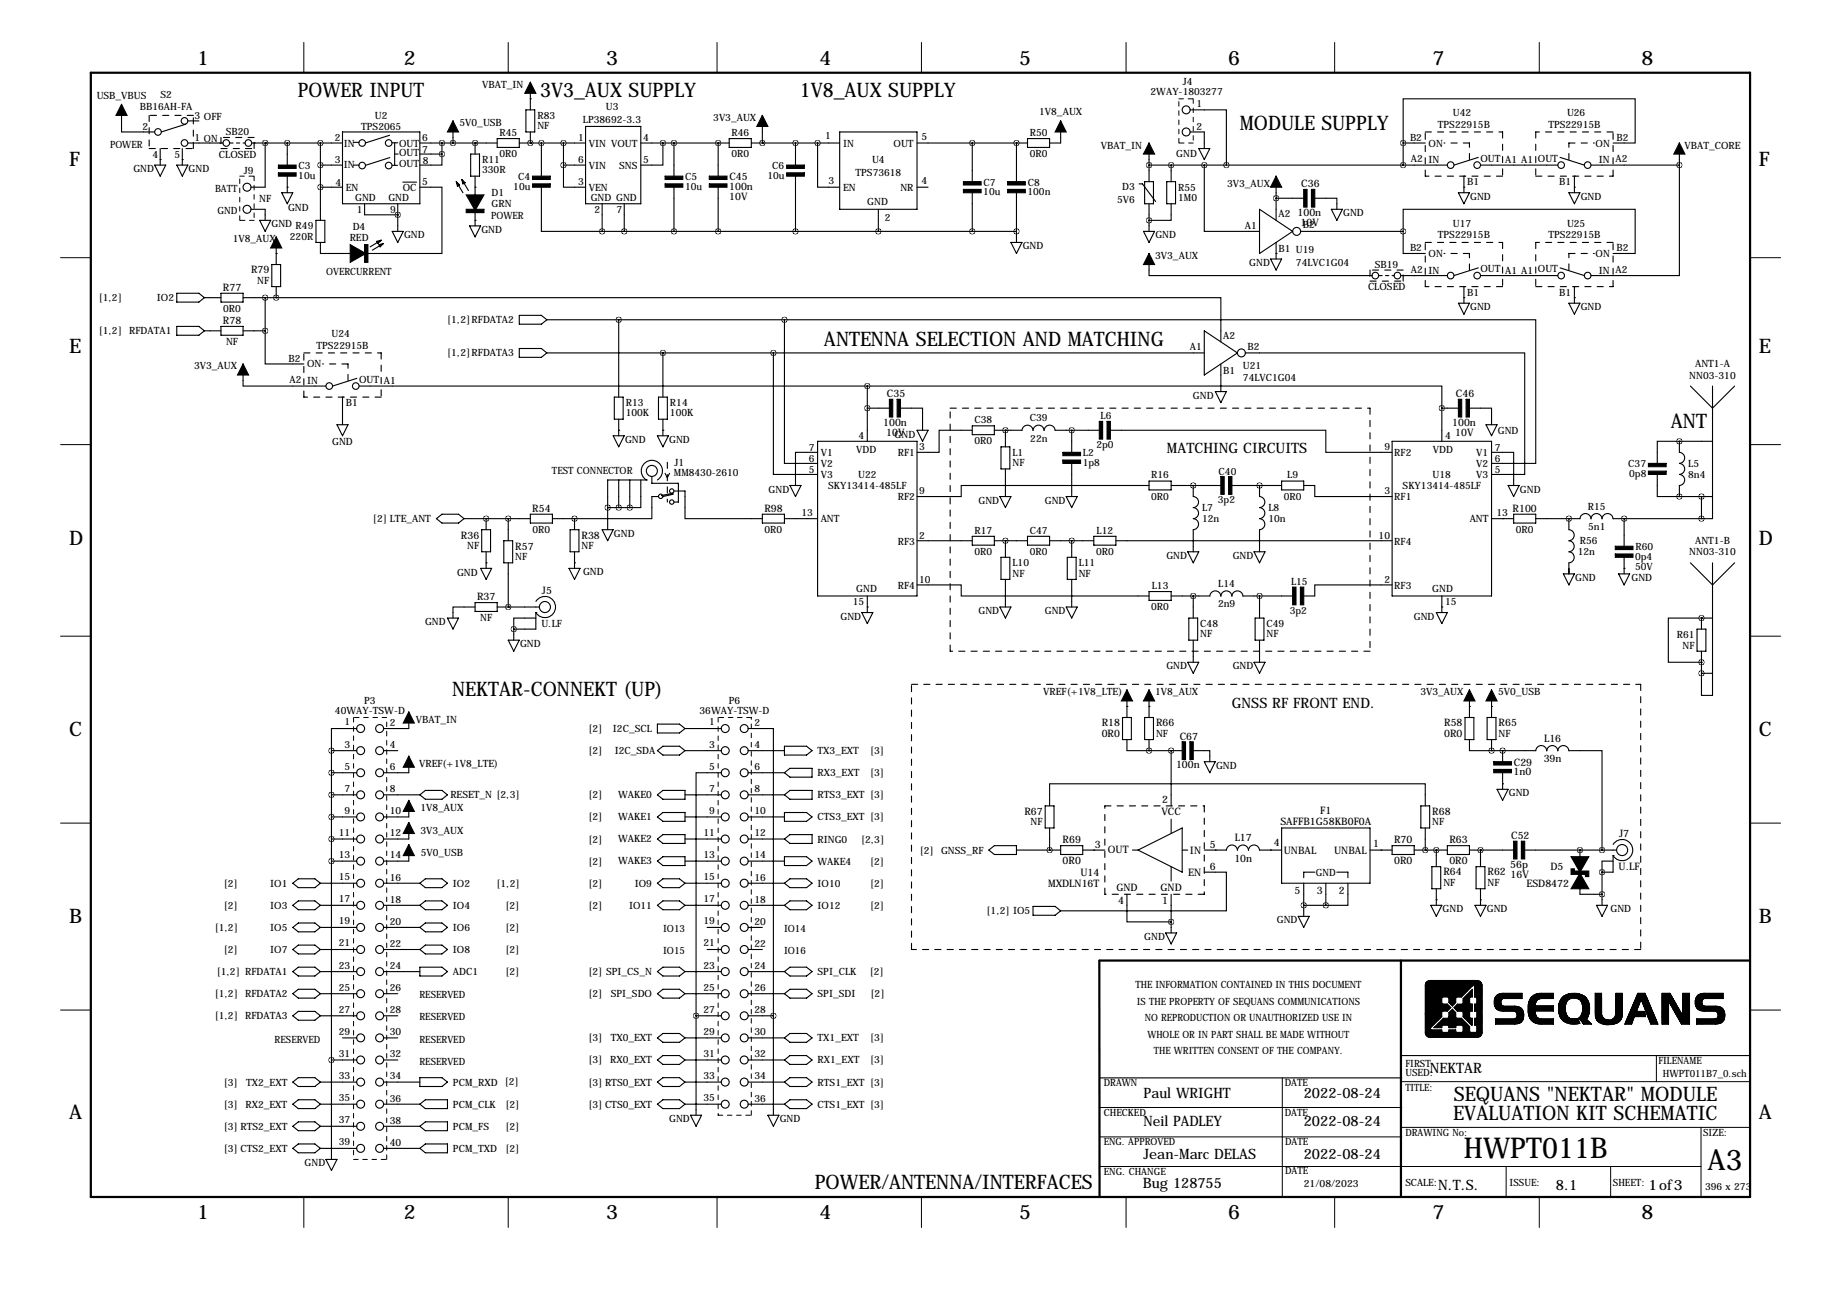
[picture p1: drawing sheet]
<svg xmlns="http://www.w3.org/2000/svg" width="419mm" height="297mm" viewBox="0 0 419 297" stroke-linecap="round" stroke-linejoin="round" font-family="sans-serif">
<defs><g id="words">
<g font-size="6.6">
<text x="336.5" y="266.3">HWPT011B</text>
<text x="392.6" y="269">A3</text>
</g>
<g font-size="4.6">
<text x="45.4" y="14.9">1</text>
<text x="92.9" y="14.9">2</text>
<text x="139.3" y="14.9">3</text>
<text x="188.4" y="14.9">4</text>
<text x="234.3" y="14.9">5</text>
<text x="282.3" y="14.9">6</text>
<text x="329.3" y="14.9">7</text>
<text x="377.3" y="14.9">8</text>
<text x="68.5" y="22.3">POWER INPUT</text>
<text x="124.2" y="22.3">3V3_AUX SUPPLY</text>
<text x="183.9" y="22.3">1V8_AUX SUPPLY</text>
<text x="285" y="29.9">MODULE SUPPLY</text>
<text x="15.9" y="38.3">F</text>
<text x="404.4" y="38.3">F</text>
<text x="15.9" y="81.2">E</text>
<text x="189.4" y="79.5">ANTENNA SELECTION AND MATCHING</text>
<text x="404.4" y="81.2">E</text>
<text x="384.1" y="98.5">ANT</text>
<text x="15.9" y="125.2">D</text>
<text x="404.4" y="125.2">D</text>
<text x="103.9" y="160.1">NEKTAR-CONNEKT (UP)</text>
<text x="15.9" y="169.2">C</text>
<text x="404.4" y="169.2">C</text>
<text x="15.9" y="212.3">B</text>
<text x="404.4" y="212.3">B</text>
<text x="15.9" y="257.2">A</text>
<text x="334.1" y="257.6">EVALUATION KIT SCHEMATIC</text>
<text x="334.2" y="253.1">SEQUANS &quot;NEKTAR&quot; MODULE</text>
<text x="404.4" y="257.2">A</text>
<text x="187.3" y="273.4">POWER/ANTENNA/INTERFACES</text>
<text x="45.4" y="280.2">1</text>
<text x="92.9" y="280.2">2</text>
<text x="139.3" y="280.2">3</text>
<text x="188.4" y="280.2">4</text>
<text x="234.3" y="280.2">5</text>
<text x="282.3" y="280.2">6</text>
<text x="329.3" y="280.2">7</text>
<text x="377.3" y="280.2">8</text>
</g>
<g font-size="3.3">
<text x="268.3" y="104.3">MATCHING CIRCUITS</text>
<text x="283.2" y="162.7">GNSS RF FRONT END.</text>
<text x="328.7" y="246.6">NEKTAR</text>
<text x="262.9" y="252.5">Paul WRIGHT</text>
<text x="299.7" y="252.5">2022-08-24</text>
<text x="262.9" y="258.8">Neil PADLEY</text>
<text x="299.7" y="258.8">2022-08-24</text>
<text x="262.9" y="266.4">Jean-Marc DELAS</text>
<text x="299.7" y="266.4">2022-08-24</text>
<text x="262.7" y="273.2">Bug 128755</text>
<text x="330.6" y="273.6">N.T.S.</text>
<text x="357.7" y="273.6">8.1</text>
<text x="379" y="273.6">1of3</text>
</g>
<g font-size="2.4">
<text x="167.7" y="41.4">C45</text>
<text x="167.6" y="43.6">100n</text>
<text x="167.6" y="46.1">10V</text>
<text x="299.2" y="43.1">C36</text>
<text x="298.3" y="49.7">100n</text>
<text x="299" y="52.1">10V</text>
<text x="57.7" y="62.9">R79</text>
<text x="51.3" y="66.8">R77</text>
<text x="51.3" y="74.4">R78</text>
<text x="203.9" y="91.3">C35</text>
<text x="334.7" y="91.3">C46</text>
<text x="203" y="97.9">100n</text>
<text x="203.8" y="100.3">10V</text>
<text x="333.9" y="97.9">100n</text>
<text x="334.6" y="100.3">10V</text>
<text x="122.4" y="117.6">R54</text>
<text x="175.7" y="117.6">R98</text>
<text x="347.8" y="117.6">R100</text>
<text x="106" y="123.8">R36</text>
<text x="133.7" y="123.8">R38</text>
<text x="118.5" y="126.4">R57</text>
<text x="109.7" y="137.9">R37</text>
<text x="124.6" y="136.6">J5</text>
<text x="253.3" y="167">R18</text>
<text x="265.8" y="167">R66</text>
<text x="332" y="167">R58</text>
<text x="344.5" y="167">R65</text>
<text x="253.3" y="169.5">0R0</text>
<text x="271.2" y="170.1">C67</text>
<text x="332" y="169.5">0R0</text>
<text x="355" y="170.5">L16</text>
<text x="270.4" y="176.7">100n</text>
<text x="348" y="178.3">1n0</text>
<text x="348" y="176">C29</text>
<text x="354.9" y="175.3">39n</text>
<text x="267.2" y="184.7">2</text>
<text x="235.5" y="187.3">R67</text>
<text x="267" y="187.4">VCC</text>
<text x="294.4" y="189.6">SAFFB1G58KB0F0A</text>
<text x="303.5" y="187.1">F1</text>
<text x="329.3" y="187.3">R68</text>
<text x="244.3" y="193.8">R69</text>
<text x="251.7" y="194.9">3</text>
<text x="254.7" y="196.2">OUT</text>
<text x="273.6" y="196.3">IN</text>
<text x="278.1" y="194.9">5</text>
<text x="283.8" y="193.4">L17</text>
<text x="292.8" y="194.4">4</text>
<text x="295.1" y="196.3">UNBAL</text>
<text x="306.7" y="196.3">UNBAL</text>
<text x="315.7" y="194.7">1</text>
<text x="320.5" y="193.8">R70</text>
<text x="333.2" y="193.8">R63</text>
<text x="347.4" y="192.9">C52</text>
<text x="372.2" y="192.5">J7</text>
<text x="240.9" y="203.9">MXDLN16T</text>
<text x="244.3" y="198.7">0R0</text>
<text x="248.4" y="201.3">U14</text>
<text x="273.2" y="201.3">EN</text>
<text x="278.1" y="200">6</text>
<text x="283.8" y="198.1">10n</text>
<text x="320.5" y="198.7">0R0</text>
<text x="331.8" y="201.3">R64</text>
<text x="333.2" y="198.7">0R0</text>
<text x="342" y="201.3">R62</text>
<text x="347.2" y="199.5">56p</text>
<text x="347.3" y="201.9">16V</text>
<text x="350.9" y="203.9">ESD8472</text>
<text x="356.5" y="200.1">D5</text>
<text x="372.1" y="200.1">U.LF</text>
<text x="256.6" y="204.9">GND</text>
<text x="257" y="207.8">4</text>
<text x="266.8" y="204.9">GND</text>
<text x="267.2" y="207.8">1</text>
<text x="297.6" y="205.5">5</text>
<text x="302.7" y="205.5">3</text>
<text x="307.8" y="205.5">2</text>
</g>
<g font-size="2.3">
<text x="22.2" y="22.7">USB_VBUS</text>
<text x="36.9" y="22.6">S2</text>
<text x="110.8" y="20.2">VBAT_IN</text>
<text x="264.5" y="21.8">2WAY-1803277</text>
<text x="271.9" y="19.5">J4</text>
<text x="32.2" y="25.2">BB16AH-FA</text>
<text x="32.8" y="29.8">2</text>
<text x="44.7" y="27.3">3 OFF</text>
<text x="83" y="29.9">TPS2065</text>
<text x="86.2" y="27.3">U2</text>
<text x="105.6" y="29.1">5V0_USB</text>
<text x="123.5" y="27.3">R83</text>
<text x="123.5" y="29.7">NF</text>
<text x="134" y="28.3">LP38692-3.3</text>
<text x="139.3" y="25.3">U3</text>
<text x="164" y="27.8">3V3_AUX</text>
<text x="238.9" y="26.5">1V8_AUX</text>
<text x="275.1" y="24.5">1</text>
<text x="275.1" y="29.8">2</text>
<text x="330.6" y="29.4">TPS22915B</text>
<text x="334" y="26.7">U42</text>
<text x="356" y="29.4">TPS22915B</text>
<text x="360.2" y="26.7">U26</text>
<text x="25.3" y="33.9">POWER</text>
<text x="44.7" y="32.4">1 ON</text>
<text x="51.9" y="31.1">SB20</text>
<text x="77" y="32.4">2</text>
<text x="79" y="33.7">IN</text>
<text x="91.7" y="35.9">OUT</text>
<text x="91.7" y="33.7">OUT</text>
<text x="97" y="32.3">6</text>
<text x="97.1" y="35.1">7</text>
<text x="114.8" y="31.3">R45</text>
<text x="132.9" y="32.4">1</text>
<text x="135.4" y="33.7">VIN VOUT</text>
<text x="147.8" y="32.3">4</text>
<text x="168.1" y="31.3">R46</text>
<text x="189.7" y="31.9">1</text>
<text x="193.9" y="33.7">IN</text>
<text x="205.4" y="33.7">OUT</text>
<text x="211.8" y="32.1">5</text>
<text x="236.7" y="31.3">R50</text>
<text x="253.1" y="34.1">VBAT_IN</text>
<text x="324.2" y="32.4">B2</text>
<text x="328.4" y="33.7">ON</text>
<text x="366.8" y="33.7">ON</text>
<text x="371.6" y="32.4">B2</text>
<text x="387.2" y="34.1">VBAT_CORE</text>
<text x="30.7" y="39.6">GND</text>
<text x="35.1" y="36.3">4</text>
<text x="40.1" y="36.3">5</text>
<text x="43.4" y="39.6">GND</text>
<text x="50.3" y="36.2">CLOSED</text>
<text x="56" y="40">J9</text>
<text x="68.6" y="41">10u</text>
<text x="68.6" y="38.9">C3</text>
<text x="77" y="37.5">3</text>
<text x="79" y="38.7">IN</text>
<text x="91.7" y="38.5">OUT</text>
<text x="97.2" y="37.7">8</text>
<text x="110.8" y="37.5">R11</text>
<text x="110.8" y="39.9">330R</text>
<text x="114.8" y="36.1">0R0</text>
<text x="119.1" y="41.4">C4</text>
<text x="132.9" y="37.5">6</text>
<text x="135.4" y="38.8">VIN</text>
<text x="142.3" y="38.8">SNS</text>
<text x="147.9" y="37.5">5</text>
<text x="157.5" y="41.4">C5</text>
<text x="168.1" y="36.1">0R0</text>
<text x="176.4" y="41">10u</text>
<text x="177.5" y="38.9">C6</text>
<text x="196.7" y="40.5">TPS73618</text>
<text x="200.5" y="37.5">U4</text>
<text x="236.7" y="36.1">0R0</text>
<text x="270.4" y="36">GND</text>
<text x="324.4" y="37.3">A2</text>
<text x="328.4" y="37.5">IN</text>
<text x="340.4" y="37.2">OUT</text>
<text x="346" y="37.6">A1 A1</text>
<text x="353.6" y="37.2">OUT</text>
<text x="367.6" y="37.5">IN</text>
<text x="371.4" y="37.3">A2</text>
<text x="49.4" y="44.1">BATT</text>
<text x="59.6" y="46.4">NF</text>
<text x="77.1" y="42.7">4</text>
<text x="79.5" y="43.8">EN</text>
<text x="81.7" y="46.2">GND</text>
<text x="89.3" y="46.2">GND</text>
<text x="92.6" y="43.8">OC</text>
<text x="97.1" y="42.5">5</text>
<text x="113" y="45.1">D1</text>
<text x="113" y="47.7">GRN</text>
<text x="118" y="43.6">10u</text>
<text x="132.9" y="42.6">3</text>
<text x="135.4" y="43.8">VEN</text>
<text x="135.8" y="46.1">GND GND</text>
<text x="157.5" y="43.6">10u</text>
<text x="190.5" y="42.3">3</text>
<text x="193.9" y="43.8">EN</text>
<text x="199.4" y="47.1">GND</text>
<text x="207" y="43.8">NR</text>
<text x="211.8" y="42.3">4</text>
<text x="226.1" y="44.9">10u</text>
<text x="226.1" y="42.7">C7</text>
<text x="236.2" y="44.9">100n</text>
<text x="236.3" y="42.7">C8</text>
<text x="256.8" y="46.7">5V6</text>
<text x="258" y="43.6">D3</text>
<text x="270.9" y="43.8">R55</text>
<text x="270.9" y="46.2">1M0</text>
<text x="282.1" y="43">3V3_AUX</text>
<text x="337.3" y="42.6">B1</text>
<text x="338" y="45.9">GND</text>
<text x="358.4" y="42.6">B1</text>
<text x="363.4" y="45.9">GND</text>
<text x="50" y="49.2">GND</text>
<text x="62.4" y="52.3">GND R49</text>
<text x="66.2" y="48.5">GND</text>
<text x="81.1" y="52.9">D4</text>
<text x="82" y="49">1</text>
<text x="89.7" y="49">9</text>
<text x="110.7" y="53.5">GND</text>
<text x="112.9" y="50.5">POWER</text>
<text x="136.7" y="49">2</text>
<text x="141.7" y="49">7</text>
<text x="203.5" y="50.7">2</text>
<text x="286.2" y="52.6">A1</text>
<text x="293.9" y="50">A2</text>
<text x="299.5" y="52.5">B2</text>
<text x="308.8" y="49.7">GND</text>
<text x="334" y="52.1">U17</text>
<text x="360.2" y="52.1">U25</text>
<text x="53.5" y="55.7">1V8_AUX</text>
<text x="66.6" y="55.1">220R</text>
<text x="80.4" y="55.5">RED</text>
<text x="92.9" y="54.8">GND</text>
<text x="235.1" y="57.4">GND</text>
<text x="265.6" y="59.5">3V3_AUX</text>
<text x="265.6" y="54.8">GND</text>
<text x="293.9" y="58">B1 U19</text>
<text x="324.2" y="57.8">B2</text>
<text x="328.4" y="59.1">ON</text>
<text x="330.6" y="54.8">TPS22915B</text>
<text x="356" y="54.8">TPS22915B</text>
<text x="366.8" y="59.1">ON</text>
<text x="371.6" y="57.8">B2</text>
<text x="59.1" y="65.3">NF</text>
<text x="75" y="63.2">OVERCURRENT</text>
<text x="287.2" y="61.2">GND</text>
<text x="297.9" y="61.1">74LVC1G04</text>
<text x="316.1" y="61.6">SB19</text>
<text x="324.4" y="62.7">A2</text>
<text x="328.4" y="62.9">IN</text>
<text x="340.4" y="62.6">OUT</text>
<text x="346" y="63">A1 A1</text>
<text x="353.6" y="62.6">OUT</text>
<text x="367.6" y="62.9">IN</text>
<text x="371.4" y="62.7">A2</text>
<text x="22.7" y="69.2">[1,2]</text>
<text x="36.1" y="69.1">IO2</text>
<text x="51.3" y="71.7">0R0</text>
<text x="314.5" y="66.7">CLOSED</text>
<text x="337.3" y="68">B1</text>
<text x="338" y="71.3">GND</text>
<text x="358.4" y="68">B1</text>
<text x="363.4" y="71.3">GND</text>
<text x="22.7" y="76.9">[1,2]</text>
<text x="29.7" y="76.9">RFDATA1</text>
<text x="76.2" y="77.5">U24</text>
<text x="102.8" y="74.3">[1,2]RFDATA2</text>
<text x="281.2" y="77.9">A2</text>
<text x="52" y="79.3">NF</text>
<text x="66.3" y="83.2">B2</text>
<text x="72.7" y="80.2">TPS22915B</text>
<text x="102.8" y="81.9">[1,2]RFDATA3</text>
<text x="273.5" y="80.5">A1</text>
<text x="286.8" y="80.4">B2</text>
<text x="44.6" y="84.9">3V3_AUX</text>
<text x="66.5" y="88.1">A2</text>
<text x="70.6" y="84.5">ON</text>
<text x="70.6" y="88.3">IN</text>
<text x="82.5" y="88">OUT</text>
<text x="88.2" y="88.4">A1</text>
<text x="281.2" y="86">B1</text>
<text x="285.7" y="84.9">U21</text>
<text x="285.7" y="87.5">74LVC1G04</text>
<text x="388.4" y="87">NN03-310</text>
<text x="389.7" y="84.5">ANT1-A</text>
<text x="79.5" y="93.4">B1</text>
<text x="143.9" y="93.3">R13</text>
<text x="143.9" y="95.8">100K</text>
<text x="154" y="93.3">R14</text>
<text x="154" y="95.8">100K</text>
<text x="274.2" y="91.6">GND</text>
<text x="143.7" y="101.8">GND</text>
<text x="153.8" y="101.8">GND</text>
<text x="197.4" y="101">4</text>
<text x="205.7" y="100.8">GND</text>
<text x="224" y="97.3">C38</text>
<text x="236.8" y="96.9">C39</text>
<text x="236.9" y="101.5">22n</text>
<text x="253" y="96.4">L6</text>
<text x="332.2" y="101">4</text>
<text x="344.3" y="99.8">GND</text>
<text x="76.4" y="102.3">GND</text>
<text x="155" y="107.1">J1</text>
<text x="185.9" y="106.3">6</text>
<text x="185.9" y="103.7">7</text>
<text x="188.7" y="107.3">V2</text>
<text x="188.7" y="104.8">V1</text>
<text x="196.8" y="104">VDD</text>
<text x="206.4" y="104.9">RF1</text>
<text x="211.3" y="103.5">3</text>
<text x="224" y="102.2">0R0</text>
<text x="232.8" y="104.8">L1</text>
<text x="232.8" y="107.2">NF</text>
<text x="248.9" y="107.1">1p8</text>
<text x="249" y="104.9">L2</text>
<text x="252" y="103">2p0</text>
<text x="318.3" y="103.5">9</text>
<text x="320.5" y="104.9">RF2</text>
<text x="329.4" y="104">VDD</text>
<text x="339.4" y="107.3">V2</text>
<text x="339.4" y="104.8">V1</text>
<text x="343.7" y="106.3">6</text>
<text x="343.7" y="103.7">7</text>
<text x="374.3" y="107.5">C37</text>
<text x="388.1" y="107.3">L5</text>
<text x="126.9" y="108.9">TEST CONNECTOR</text>
<text x="154.9" y="109.4">MM8430-2610</text>
<text x="176.7" y="113.2">GND</text>
<text x="185.9" y="108.8">5</text>
<text x="188.7" y="109.9">V3</text>
<text x="190.4" y="112.4">SKY13414-485LF</text>
<text x="197.3" y="109.9">U22</text>
<text x="211.3" y="113.7">9</text>
<text x="264.7" y="110">R16</text>
<text x="280.2" y="109.1">C40</text>
<text x="295.9" y="110">L9</text>
<text x="318.3" y="113.7">3</text>
<text x="322.5" y="112.4">SKY13414-485LF</text>
<text x="329.4" y="109.9">U18</text>
<text x="339.4" y="109.9">V3</text>
<text x="343.7" y="108.8">5</text>
<text x="349.4" y="113.2">GND</text>
<text x="374.5" y="109.6">0p8</text>
<text x="388.1" y="109.9">8n4</text>
<text x="184.3" y="118.7">13</text>
<text x="188.7" y="119.9">ANT</text>
<text x="206.4" y="115.1">RF2</text>
<text x="225" y="115.8">GND</text>
<text x="240.2" y="115.8">GND</text>
<text x="264.7" y="114.9">0R0</text>
<text x="276.4" y="117.5">L7</text>
<text x="280" y="115.7">3p2</text>
<text x="291.6" y="117.5">L8</text>
<text x="295.1" y="114.9">0R0</text>
<text x="320.5" y="115.1">RF1</text>
<text x="337.9" y="119.9">ANT</text>
<text x="344" y="118.7">13</text>
<text x="365" y="117.2">R15</text>
<text x="85.8" y="120">[2] LTE_ANT</text>
<text x="122.4" y="122.5">0R0</text>
<text x="141.1" y="123.4">GND</text>
<text x="175.8" y="122.5">0R0</text>
<text x="206.4" y="125.2">RF3</text>
<text x="211.3" y="123.8">2</text>
<text x="224" y="122.7">R17</text>
<text x="236.7" y="122.7">C47</text>
<text x="252.1" y="122.7">L12</text>
<text x="276.4" y="120">12n</text>
<text x="291.6" y="120">10n</text>
<text x="316.9" y="123.8">10</text>
<text x="320.5" y="125.2">RF4</text>
<text x="348.5" y="122.5">0R0</text>
<text x="363.2" y="125.1">R56</text>
<text x="365.1" y="121.9">5n1</text>
<text x="389.7" y="125.1">ANT1-B</text>
<text x="107.4" y="126.2">NF</text>
<text x="118.5" y="128.8">NF</text>
<text x="133.7" y="126.2">NF</text>
<text x="224" y="127.6">0R0</text>
<text x="232.8" y="130.2">L10</text>
<text x="236.7" y="127.6">0R0</text>
<text x="248" y="130.2">L11</text>
<text x="252" y="127.6">0R0</text>
<text x="268.1" y="128.5">GND</text>
<text x="283.4" y="128.5">GND</text>
<text x="362.7" y="127.7">12n</text>
<text x="375.9" y="128.7">0p4</text>
<text x="375.9" y="131.1">50V</text>
<text x="376" y="126.5">R60</text>
<text x="388.4" y="127.7">NN03-310</text>
<text x="105.1" y="132.5">GND</text>
<text x="134" y="132.3">GND</text>
<text x="196.8" y="136">GND</text>
<text x="206.4" y="135.4">RF4</text>
<text x="211.3" y="134">10</text>
<text x="232.8" y="132.6">NF</text>
<text x="248" y="132.6">NF</text>
<text x="264.8" y="135.4">L13</text>
<text x="280.1" y="135">L14</text>
<text x="296.8" y="134.5">L15</text>
<text x="318.3" y="134">2</text>
<text x="320.5" y="135.4">RF3</text>
<text x="329.3" y="136">GND</text>
<text x="362.1" y="133.6">GND</text>
<text x="375.1" y="133.6">GND</text>
<text x="97.7" y="143.7">GND</text>
<text x="110.4" y="142.8">NF</text>
<text x="193.2" y="142.4">GND</text>
<text x="196" y="139.1">15</text>
<text x="225" y="141.2">GND</text>
<text x="240.2" y="141.2">GND</text>
<text x="264.7" y="140.3">0R0</text>
<text x="280" y="139.6">2n9</text>
<text x="296.5" y="141.1">3p2</text>
<text x="325" y="142.4">GND</text>
<text x="332.2" y="139.1">15</text>
<text x="119.6" y="148.8">GND</text>
<text x="124.5" y="144.2">U.LF</text>
<text x="275.9" y="144.1">C48</text>
<text x="275.9" y="146.6">NF</text>
<text x="291.2" y="144.1">C49</text>
<text x="291.2" y="146.6">NF</text>
<text x="385.5" y="146.7">R61</text>
<text x="386.8" y="149.1">NF</text>
<text x="268.1" y="153.9">GND</text>
<text x="283.4" y="153.9">GND</text>
<text x="83.7" y="161.9">P3</text>
<text x="167.6" y="161.9">P6</text>
<text x="239.9" y="159.9">VREF(+1V8_LTE)</text>
<text x="265.6" y="159.9">1V8_AUX</text>
<text x="326.5" y="159.9">3V3_AUX</text>
<text x="344.4" y="159.9">5V0_USB</text>
<text x="77" y="164.1">40WAY-TSW-D</text>
<text x="79.2" y="166.8">1</text>
<text x="89.6" y="166.9">2</text>
<text x="95.6" y="166.2">VBAT_IN</text>
<text x="160.8" y="164.1">36WAY-TSW-D</text>
<text x="163" y="166.8">1</text>
<text x="173.4" y="166.9">2</text>
<text x="79.2" y="171.9">3</text>
<text x="89.6" y="172">4</text>
<text x="135.3" y="173.4">[2]</text>
<text x="135.3" y="168.3">[2]</text>
<text x="140.9" y="168.3">I2C_SCL</text>
<text x="141.3" y="173.4">I2C_SDA</text>
<text x="163" y="171.9">3</text>
<text x="173.4" y="172">4</text>
<text x="188" y="173.4">TX3_EXT</text>
<text x="200.1" y="173.4">[3]</text>
<text x="265.8" y="169.4">NF</text>
<text x="344.5" y="169.4">NF</text>
<text x="79.2" y="176.9">5</text>
<text x="89.6" y="177">6</text>
<text x="96.3" y="176.4">VREF(+1V8_LTE)</text>
<text x="163" y="176.9">5</text>
<text x="173.4" y="177">6</text>
<text x="188" y="178.5">RX3_EXT</text>
<text x="200.1" y="178.5">[3]</text>
<text x="279.6" y="176.7">GND</text>
<text x="79.2" y="182">7</text>
<text x="89.6" y="182.1">8</text>
<text x="103.5" y="183.4">RESET_N [2,3]</text>
<text x="135.3" y="183.5">[2]</text>
<text x="142.1" y="183.5">WAKE0</text>
<text x="163" y="182">7</text>
<text x="173.4" y="182.1">8</text>
<text x="188" y="183.5">RTS3_EXT [3]</text>
<text x="346.9" y="183.1">GND</text>
<text x="79.2" y="187.1">9</text>
<text x="89.6" y="187.2">10</text>
<text x="96.7" y="186.5">1V8_AUX</text>
<text x="96.7" y="191.6">3V3_AUX</text>
<text x="135.3" y="188.6">[2]</text>
<text x="142.1" y="188.6">WAKE1</text>
<text x="163" y="187.1">9</text>
<text x="173.4" y="187.2">10</text>
<text x="188" y="188.6">CTS3_EXT [3]</text>
<text x="236.9" y="189.7">NF</text>
<text x="329.3" y="189.7">NF</text>
<text x="77.9" y="192.2">11</text>
<text x="77.9" y="197.3">13</text>
<text x="89.6" y="197.4">14</text>
<text x="89.6" y="192.3">12</text>
<text x="96.7" y="196.7">5V0_USB</text>
<text x="135.3" y="193.7">[2]</text>
<text x="142.1" y="193.7">WAKE2</text>
<text x="161.7" y="192.2">11</text>
<text x="161.7" y="197.3">13</text>
<text x="173.4" y="197.4">14</text>
<text x="173.4" y="192.3">12</text>
<text x="188" y="193.7">RING0</text>
<text x="198" y="193.7">[2,3]</text>
<text x="211.5" y="196.2">[2]</text>
<text x="216.4" y="196.2">GNSS_RF</text>
<text x="51.5" y="203.9">[2]</text>
<text x="62.1" y="203.9">IO1</text>
<text x="77.9" y="202.3">15</text>
<text x="89.6" y="202.4">16</text>
<text x="104.1" y="203.9">IO2</text>
<text x="114.1" y="203.9">[1,2]</text>
<text x="135.3" y="198.8">[2]</text>
<text x="135.3" y="203.9">[2]</text>
<text x="142.1" y="198.7">WAKE3</text>
<text x="145.9" y="203.9">IO9</text>
<text x="161.7" y="202.3">15</text>
<text x="173.4" y="202.4">16</text>
<text x="188" y="198.8">WAKE4</text>
<text x="188" y="203.9">IO10</text>
<text x="200.1" y="198.8">[2]</text>
<text x="200.1" y="203.9">[2]</text>
<text x="302.5" y="201.3">GND</text>
<text x="331.8" y="203.7">NF</text>
<text x="342" y="203.7">NF</text>
<text x="51.5" y="208.9">[2]</text>
<text x="62.1" y="208.9">IO3</text>
<text x="77.9" y="207.4">17</text>
<text x="89.6" y="207.5">18</text>
<text x="104.1" y="208.9">IO4</text>
<text x="116.2" y="208.9">[2]</text>
<text x="135.3" y="208.9">[2]</text>
<text x="144.6" y="208.9">IO11</text>
<text x="161.7" y="207.4">17</text>
<text x="173.4" y="207.5">18</text>
<text x="188" y="208.9">IO12</text>
<text x="200.1" y="208.9">[2]</text>
<text x="331.6" y="209.8">GND</text>
<text x="341.8" y="209.8">GND</text>
<text x="370.3" y="209.8">GND</text>
<text x="49.4" y="214">[1,2]</text>
<text x="62.1" y="214">IO5</text>
<text x="77.9" y="212.5">19</text>
<text x="89.6" y="212.6">20</text>
<text x="104.1" y="214">IO6</text>
<text x="116.2" y="214">[2]</text>
<text x="152.5" y="214.3">IO13</text>
<text x="161.7" y="212.5">19</text>
<text x="173.4" y="212.6">20</text>
<text x="180.2" y="214.3">IO14</text>
<text x="226.8" y="210.1">[1,2] IO5</text>
<text x="293.5" y="212.3">GND</text>
<text x="51.5" y="219.1">[2]</text>
<text x="62.1" y="219.1">IO7</text>
<text x="77.9" y="217.6">21</text>
<text x="89.6" y="217.7">22</text>
<text x="104.1" y="219.1">IO8</text>
<text x="116.2" y="219.1">[2]</text>
<text x="152.5" y="219.4">IO15</text>
<text x="161.7" y="217.6">21</text>
<text x="173.4" y="217.7">22</text>
<text x="180.2" y="219.4">IO16</text>
<text x="263.1" y="216.1">GND</text>
<text x="49.8" y="224.2">[1,2] RFDATA1</text>
<text x="77.9" y="222.7">23</text>
<text x="77.9" y="227.7">25</text>
<text x="89.6" y="227.8">26</text>
<text x="89.6" y="222.8">24</text>
<text x="104.1" y="224.2">ADC1</text>
<text x="116.2" y="224.2">[2]</text>
<text x="135.3" y="224.2">[2] SPI_CS_N</text>
<text x="161.7" y="222.7">23</text>
<text x="161.7" y="227.7">25</text>
<text x="173.4" y="227.8">26</text>
<text x="173.4" y="222.8">24</text>
<text x="188" y="224.2">SPI_CLK</text>
<text x="199.9" y="224.2">[2]</text>
<text x="261.1" y="227.2">THE INFORMATION CONTAINED IN THIS DOCUMENT</text>
<text x="49.4" y="229.3">[1,2]</text>
<text x="56.3" y="229.3">RFDATA2</text>
<text x="77.9" y="232.8">27</text>
<text x="89.6" y="232.9">28</text>
<text x="96.4" y="229.5">RESERVED</text>
<text x="135.3" y="229.3">[2]</text>
<text x="140.4" y="229.3">SPI_SDO</text>
<text x="161.7" y="232.8">27</text>
<text x="173.4" y="232.9">28</text>
<text x="188" y="229.3">SPI_SDI</text>
<text x="200.2" y="229.3">[2]</text>
<text x="261.4" y="231">IS THE PROPERTY OF SEQUANS COMMUNICATIONS</text>
<text x="49.4" y="234.3">[1,2]</text>
<text x="56.3" y="234.3">RFDATA3</text>
<text x="63.1" y="239.7">RESERVED</text>
<text x="77.9" y="237.9">29</text>
<text x="89.6" y="238">30</text>
<text x="96.4" y="239.7">RESERVED</text>
<text x="96.4" y="234.6">RESERVED</text>
<text x="135.3" y="239.4">[3]</text>
<text x="140.4" y="239.4">TX0_EXT</text>
<text x="161.7" y="237.9">29</text>
<text x="173.4" y="238">30</text>
<text x="188" y="239.4">TX1_EXT</text>
<text x="200.1" y="239.4">[3]</text>
<text x="263.2" y="234.8">NO REPRODUCTION OR UNAUTHORIZED USE IN</text>
<text x="263.8" y="238.6">WHOLE OR IN PART SHALL BE MADE WITHOUT</text>
<text x="77.9" y="243">31</text>
<text x="89.6" y="243.1">32</text>
<text x="96.4" y="244.8">RESERVED</text>
<text x="135.3" y="244.5">[3]</text>
<text x="140.3" y="244.5">RX0_EXT</text>
<text x="161.7" y="243">31</text>
<text x="173.4" y="243.1">32</text>
<text x="188" y="244.5">RX1_EXT</text>
<text x="200.1" y="244.5">[3]</text>
<text x="265.3" y="242.4">THE WRITTEN CONSENT OF THE COMPANY.</text>
<text x="323.1" y="245.2">FIRST</text>
<text x="381.3" y="244.6">FILENAME</text>
<text x="51.5" y="249.6">[3]</text>
<text x="56.6" y="249.6">TX2_EXT</text>
<text x="77.9" y="248.1">33</text>
<text x="89.6" y="248.2">34</text>
<text x="104.1" y="249.6">PCM_RXD [2]</text>
<text x="135.3" y="249.6">[3] RTS0_EXT</text>
<text x="161.7" y="248.1">33</text>
<text x="173.4" y="248.2">34</text>
<text x="188" y="249.6">RTS1_EXT [3]</text>
<text x="253.7" y="249.6">DRAWN</text>
<text x="295.4" y="249.7">DATE</text>
<text x="323.1" y="247.3">USED:</text>
<text x="323.1" y="250.8">TITLE:</text>
<text x="382.3" y="247.5">HWPT011B7_0.sch</text>
<text x="51.5" y="254.7">[3]</text>
<text x="56.4" y="254.7">RX2_EXT</text>
<text x="77.9" y="253.1">35</text>
<text x="89.6" y="253.2">36</text>
<text x="104.1" y="254.7">PCM_CLK</text>
<text x="116.2" y="254.7">[2]</text>
<text x="135.3" y="254.7">[3] CTS0_EXT</text>
<text x="161.7" y="253.1">35</text>
<text x="173.4" y="253.2">36</text>
<text x="188" y="254.7">CTS1_EXT [3]</text>
<text x="253.7" y="256.5">CHECKED</text>
<text x="295.4" y="256.5">DATE</text>
<text x="51.5" y="259.7">[3] RTS2_EXT</text>
<text x="77.9" y="258.2">37</text>
<text x="77.9" y="263.3">39</text>
<text x="89.6" y="263.4">40</text>
<text x="89.6" y="258.3">38</text>
<text x="104.1" y="259.7">PCM_FS</text>
<text x="116.2" y="259.7">[2]</text>
<text x="153.8" y="258">GND</text>
<text x="179.2" y="258">GND</text>
<text x="253.7" y="263.2">ENG. APPROVED</text>
<text x="295.5" y="263.2">DATE</text>
<text x="323.1" y="261.2">DRAWING No:</text>
<text x="391.6" y="261.2">SIZE:</text>
<text x="51.5" y="264.8">[3] CTS2_EXT</text>
<text x="70" y="268.2">GND</text>
<text x="104.1" y="264.8">PCM_TXD</text>
<text x="116.2" y="264.8">[2]</text>
<text x="295.5" y="269.9">DATE</text>
<text x="253.7" y="270.1">ENG. CHANGE</text>
<text x="299.7" y="273">21/08/2023</text>
<text x="323.1" y="272.7">SCALE:</text>
<text x="347.1" y="272.7">ISSUE:</text>
<text x="370.8" y="272.7">SHEET:</text>
<text x="392" y="273.6">396 x 273</text>
</g>
</g></defs>
<g fill="none" stroke="#000" stroke-width=".25" stroke-dasharray="1.4 1.4">
<path d="M34.3 26.5v7.6M34.3 34.1h10.1M44.4 34.1v-7.6M44.4 26.5h-10.1M50.8 31.6v2.5M50.8 34.1h7.6M58.4 31.6h-7.6M58.4 34.1v-2.5M327.7 30.3h17.7M337.8 36.7v-3.8M337.8 32.9h-5.8M345.4 30.3v10.2"/>
<path d="M353.1 30.3v10.2M360.7 36.7v-3.8M360.7 32.9h5.8M370.8 30.3h-17.7M327.7 40.5v-10.2M327.7 55.7h17.7M337.8 58.3h-5.8M345.4 40.5h-17.7M345.4 55.7v10.2M353.1 40.5h17.7M353.1 55.7v10.2M360.7 58.3h5.8"/>
<path d="M370.8 40.5v-10.2M370.8 55.7h-17.7M315 62.1v2.5M315 64.6h7.6M322.6 62.1h-7.6M322.6 64.6v-2.5M327.7 65.9v-10.2M337.8 62.1v-3.8M345.4 65.9h-17.7M353.1 65.9h17.7M360.7 62.1v-3.8M370.8 65.9v-10.2"/>
<path d="M69.8 91.3v-10.2M69.8 81.1h17.8M80 87.5v-3.8M80 83.7h-5.8M87.6 81.1v10.2M87.6 91.3h-17.8M218.4 93.8h96.6M315 93.8v55.9M153.4 106.3v9.1M209.5 157.3h167.7M218.4 149.7v-55.9M315 149.7h-96.6"/>
<path d="M377.2 157.3v61M254 185.3h22.9M276.9 185.3v20.3M209.5 218.3v-61M254 205.6v-20.3M276.9 205.6h-22.9M377.2 218.3h-167.7"/>
</g>
<g fill="none" stroke="#000" stroke-width=".23">
<path d="M69.8 9.8v6.9M116.8 9.8v6.9M164.8 9.8v6.9M211.8 9.8v6.9M258.9 9.8v6.9M306.8 9.8v6.9M353.9 9.8v6.9M13.9 59.2h7M402.3 59.2h7M13.9 102.2h7M402.3 102.2h7M13.9 146.3h7"/>
<path d="M402.3 146.3h7M13.9 189.2h7M402.3 189.2h7M13.9 232.2h7M327.7 233h3.7M327.7 233.2h3.7M327.7 229.5h3.7M327.7 231.2h5.2l.2 .1h-5.4M327.7 232.4h3.9l-3.9 .1M327.7 228.6h8.8l-8.8 .1M327.7 228.8h8.6l-.1 .1h-8.5M327.7 229h8.3l-.1 .2h-2.9l1.7 .1v1.2l-.8 .8-.8-.8v-1.1h1.6"/>
<path d="M327.7 229.2h3.8l-3.8 .1M327.7 229.8h3.7M327.7 230h3.7M327.7 230.3h3.7M327.7 230.4h3.7M327.7 230.5h3.7M327.7 230.6h3.7M327.7 230.9h5M327.7 231.4h5.5l.1 .2h-5.6M327.7 231.7h5.7M327.7 231.9h5.4M327.7 232h5.3"/>
<path d="M327.7 232.2h5.2M327.7 232.3h5.1M327.7 232.8h3.7M327.7 233.3h3.7M327.7 229.4h3.7v1.4h-3.7M327.7 229.7h3.7M327.7 229.9h3.7M327.7 230.2h3.7M327.7 231.8h5.5M327.7 232.7h3.7M327.7 232.9h3.7M327.7 233.4h3.7"/>
<path d="M327.7 237.4a1.07 1.07 0 0 0 1.1 1M327.8 226.5h10.7l-.1 .2h-10.6l10.5 .1M327.9 225.9l.1-.1h12.4l-12.2-.1 11.7-.1v12.8l-11.7-.1h12l.2-.1h-12.4l-.1-.1h12.5l.1-.2-12.7-.1h12.8v-.1l-12.9-.1h13v-11.2h-13v-.1l12.9-.1h-12.9l.1-.2h12.8zM327.9 225.9l.9-.5h10.8a1.12 1.12 0 0 1 1.1 1.1v10.9a1.12 1.12 0 0 1-1.1 1.1h-10.8a1.12 1.12 0 0 1-1.1-1.1v-10.9zM328.8 236.2a.36 .36 0 0 0-.1 .4 .36 .36 0 0 0 .3 .2h2.4v.5l.3 .2M329 236h-1.2v.2h1.1l-1.1 .1v.1h.9l-.9 .1v.2h1l-1 .2h3.6M329.7 235.3h-1.9v.1h1.8l-1.8 .1v.2h1.6l-1.6 .1v.1h1.3M331.2 234.9h5.5l.1 .2-5.9 .1 6.2 .1h-6.3l-.2 .1 6.7 .1h-6.8l-.1 .2h1.1l-.1 .1M331.4 235.9l.3-.3h1.1l.4 .3h1.4l-1.4 .1M331.4 230.6l.3 .3h1l.7 .8M331.4 229.5l.3-.4 1.3 .1 .2 .3v.9M331.4 233.5h-3.6l3.6 .1-.1 .2h-3.5l3.4 .1-.1 .1h-3.3l3.1 .1-.1 .2h-3l2.9 .1-.1 .2h-2.8l2.6 .1-.1 .1h-2.5l2.3 .1-.1 .2h-2.2l2 .1"/>
<path d="M331.4 232.7v1l-2.6 2.6M331.4 235.8h-1.1l-.2 .1 1.2 .1h-1.4M331.4 235.8h6.2h-1.3l.1 .1M331.4 235.8v.4h-1.6M331.8 232.3l-.4 .3M331.8 232.4l-.3 .3v1l-2.6 2.6-.1 .3 .2 .2M332.7 230.8l.9 .9-.9 .8h-1M332.7 230.9l.1 .1h-5.1M332.8 235.7h.2l.1 .6h1.6l.1-.6M333.1 233.8h1.5l.3 .4M333.1 233.8l-.3 .3h-1l-2.2 2.2h1.9v-.6h.2M333.1 229.5l-.3-.3-1.3 .1v1.3l.2 .2"/>
<path d="M333.1 229.5h1.5M333.2 229.8h1.4M333.2 230h1.4M333.2 230.3h1.4M333.2 230.4h1.4M333.2 230.4l1.3 .1-1.1 .1 .1 .2h.8l-.7 .1 .4 .1-.1 .2M333.2 233h1.4M333.2 233.3h1.4M333.2 233.5h1.4M333.2 233.6h1.4M333.2 232.8l.7-.6 .7 .6v1M333.2 230.4l.7 .8"/>
<path d="M333.2 229.7h1.4M333.2 229.9h1.4M333.2 230.2h1.4M333.2 232.9h1.4M333.2 233.2h1.4M333.2 233.4h1.4M333.4 231.7l-.7 .7h-1M334.1 232.3l-.5 .1 .7 .1h-.8l-.2 .2 1.3 .1h-1.4l-.1 1.2-.3 .2h-.9l-2 2M334.4 231.7l.7 .7h2.9l-1.7 .1v1.2l2 2h.2v-1.6l-.6-.1v-.2v-1.1l.3-.3M334.4 231.7h4M334.5 231.6h3.9M334.6 236.9h-1.4v.1l1.4 .1h-1.4l-.2 .2 1.8 .1h-7l3.7-.1-.1-.2-3.6-.1h3.6"/>
<path d="M334.6 229.5v1l-.7 .7M334.6 235.9v.3M334.7 233.9h-1.6v-1.1l.8-.8 .8 .8v1.2l-1.8 .1h3l.1 .2-4.4 .1h4.5l.2 .2-4.9 .1h5l.1 .1h-5.2M334.7 232h3.7M334.7 235.7l-1.5 .1v.4h1.5M334.9 231.2h3.5M334.9 232.2h3.5M334.9 235.6h1.2l.3 .3M334.9 235.7l-.2 .2M334.9 234.2h1l1.9 1.8M334.9 237.4l-.2-.2-.1-.4h-1.4l-.1 .5-.3 .2M334.9 235.5l-.3 .4"/>
<path d="M334.9 229.1l-.3 .3M335 232.3h3.4M335 231h3.4M335.1 232.4h1M336.1 235.7l.2 .2v1.2l-.2 .2h-1.2h-.2v-.5h-1.6l-.1 .5h-.2h-1.1h-.2v-.5h-2.5M336.1 232.4l.3 .2M336.1 232.3l.4 .3M336.3 232.7h1.5M336.4 235.9v1.2h1.4l.1 .2h-1.6l-.2 .2 .3-.4M336.4 230.6l-.3 .3h-1l-.7 .8M336.4 229.8h1.4M336.4 230.3h1.4"/>
<path d="M336.4 230.4h1.4M336.4 230.5h1.4M336.4 232.8h1.4M336.4 233h1.4M336.4 233.3h1.4M336.4 233.5h1.4M336.4 233.6h1.4M336.4 232.7v1l2 1.9v-1.5h-1.5M336.4 236.2h1.4M336.4 236.3h1.4M336.4 236.8h1.4M336.4 229.9h1.4"/>
<path d="M336.4 232.9h1.4M336.4 233.2h1.4M336.4 233.4h1.4M336.4 235.9l1.4 .1M336.4 236h1.4M336.4 236.4h1.4l-1.4 .1M336.4 236.7h1.4M336.4 236.9h1.4M336.4 237h1.4M336.5 233.8h1.3a.41 .41 0 0 0 .6 .4M336.6 233.9h1.2l.1 .1h-1.1M337 234.3h1.4"/>
<path d="M337.1 234.4h1.3M337.3 234.6h1.1M337.4 234.7h1M337.4 227.6h-9.6v.2h9.5l-9.5 .1v.2h9.3l-9.3 .1v.1h9l-.1 .1h-9M337.4 228.7h1M337.5 234.8h.9M337.5 228.6h.9M337.6 234.9h.8M337.7 228.4h.7M337.7 227.4h-9.9v.1h9.7M337.8 228.3h.6M337.8 236l.1 1.2 .2 .2"/>
<path d="M337.8 229.4v1.2a.41 .41 0 0 0 .6 .3M337.8 229.5h-1.3l-.1 .2h1.4M337.8 230h-1.4v.2h1.4M337.8 232.7v1.1M338 235.3h.4M338.1 230.8l-.2-.2v-1.1v-.2l.6-.1v-1.8l-2.2 2.2v1.2h-1.2l-.8 .9 .7 .8h1.1M338.1 235.4h.3M338.1 226.9h-10.3l10.2 .1-.1 .2h-10.1l10 .1M338.1 229.1l-.3 .3M338.2 235.5h.2M338.4 230.9v1.5h-.4l-.2 .3M338.4 231.3l-3.7 .1h3.7"/>
<path d="M338.4 227.7l-2 1.9v1h1.4l.1 .2-1.7 .1 2.3-.1v1.7h-.4M338.4 228.8h-1.1l-.1 .1h1.2M338.4 229h-1.4l-.1 .2h1.1l-1.2 .1-.1 .1h1.1M338.4 227.6v1.5h-.3M338.4 231.8h-3.9l3.9 .1M338.4 235.1h-.7l.7 .1M338.4 227.8l-.3 .1h.3M338.4 228.1l-.5 .1h.5M338.5 226.6l-2.5 2.6h-1.1l-.2 .3M338.6 226.6h.2l.2 .2v2.4l.5 .1v.2v1.1l-.2 .2M339 226.8a.36 .36 0 0 0-.2-.3 .36 .36 0 0 0-.4 .1l-2.5 2.5h-1M339 229.1l.5 .1 .1 .3v1.3l-.6 .1v1.5h.3"/>
<path d="M339 235.6h.5l.1 .3v1.2l-.3 .4M339 228.4h1.7M339 228.7h1.7M339 228.8h1.7M339 228.9h1.7M339 229h1.7M339 231.7h1.7M339 231.9h1.7M339 232h1.7M339 232.2h1.7M339 232.3h1.7M339 234.7h1.7"/>
<path d="M339 234.8h1.7M339 234.9h1.7M339 235.2h1.7M339 235.3h1.7M339 235.4h1.7M339 235.5h1.7M339 226.9h1.7M339 227h1.7M339 227.2h1.7M339 227.3h1.7M339 227.4h1.7M339 227.5h1.7"/>
<path d="M339 227.6h1.7M339 227.8h1.7M339 227.9h1.7M339 228.1h1.7M339 228.2h1.7M339 228.3h1.7M339 228.6h1.7M339 231.6h1.7M339 231.8h1.7M339 234.6h1.7M339 235.1h1.7M339.3 232.4l.3 .2"/>
<path d="M339.3 232.3l.4 .3-.1 1.2-.1 .4h-.5v1.4l1.7 .1M339.3 230.9h.1M339.3 232.4h1.4M339.5 232.7v1.1v.2l-.5 .1v1.6h.5v.2v1.2l-.2 .2h-1.4v-1.3l-1.9-1.9h-1.1l-.2-.3M339.6 232.7h1.1M340.7 226.7h-1.7l-.1-.2h1.8a1.07 1.07 0 0 0-1.1-1h-10.8a1.07 1.07 0 0 0-1.1 1v10.9M340.7 229.5h-1.1v.2h1.1M340.7 231.3h-1.6l1.6 .1M340.7 232.5h-1.2l.1 .2M340.7 230.9l-1.7-.1v1.7h.3M340.7 229.3h-1.1v.1h1.1M340.7 229.8h-1.1v.1h1.1"/>
<path d="M340.7 230h-1.1v.2h1.1M340.7 230.3h-1.1l1.1 .1M340.7 230.5h-1.1l1.1 .1M340.7 231h-1.6l1.6 .2M340.7 232.8h-1.1v.1h1.1M340.7 233h-1.1v.2h1.1M340.7 233.3h-1.1v.1h1.1M340.7 233.5h-1.1l1.1 .1M340.7 233.8h-1.1l1.1 .1M340.7 234l-1.3 .1h1.3M340.7 234.3h-1.6l1.6 .1M340.7 236h-1.1v.2h1.1"/>
<path d="M340.7 237.4l-5.8 .1M340.7 226.8h-1.7v2.4h1.7M340.7 236.3h-1.1v.1h1.1M340.7 236.8h-1.1l1.1 .1M340.7 236.5h-1.1v.2h1.1M340.7 237h-1.1l1.1 .1M340.7 230.8l-1.3 .1M340.7 235.8h-1.2l.1 .1h1.1M340.7 237.3l-1.4 .1M340.7 237.4a1.07 1.07 0 0 1-1.1 1M343.5 230.3l.1 1M343.6 229.6l-.1 .6"/>
<path d="M343.6 231.3l.1 .1 5.5 .1h-5.4v.2l5.9 .1h-5.8l.1 .1 5.9 .1h-5.8l.2 .2M343.6 231.3l.7 .8M343.7 229.5l1.7 .1-.2 .2h-1.6l1.5 .1v.1h-1.5l1.4 .1v.6h-1.4v.2l1.6 .1h-1.6v.2l1.9 .1h-1.9M343.9 234.3v.1h6.2l-6.2 .1v.2h6.1l-6.1 .1v.1h5.9l-5.9 .1v.2h5.6l-5.6 .1v.1h4.9M344.1 228.8l1.2-.4h4.6v1.2l-6.2-.1zM344.3 232.2h5.7l.1 .1h-5.6l5.6 .1v.1M344.4 232.2l.9 .3 3.1 .1M345 228.4l4.9 .1h-5.2l-.3 .2 5.5 .1h-5.7l-.1 .1 5.8 .1-6 .1h6v.2l-6.2 .1h6.2v.1M345 230.3h-1.4l1.4 .1M345 230.5h-1.4l1.4 .1M345 230.6l.1 .2M345.1 230.9l.3 .3"/>
<path d="M345.1 230l-.1 .3M345.4 229.7l-.3 .3M345.4 231.2l3.1 .1 1 .4M345.7 229.6h-.3M348 232.5h.3M348.5 232.6l.2 .3M348.5 232.6h1.7v.2h-1.6l1.7 .1v.1h-1.6l1.6 .1v.2h-1.5M348.7 232.9l.1 .7h1.5v.2l-1.6 .1h1.6l-1.7 .1-.1 .1 1.7 .2M348.8 233.6l-.2 .4-.4 .2M348.8 233.4h1.5v.1h-1.5M349.5 231.6l.7 .9M350.1 232.5h-1.8l.2 .1"/>
<path d="M350.2 232.5l.1 1M350.2 234.3h-6.4v1.2h4.7l1-.4M350.2 234.3l-.7 .8M350.3 233.6l-.1 .7M351.3 231.3h5.8v1.2h-4.2a1.48 1.48 0 0 0 1.5 1.7M351.3 231.4h5.8M351.3 231.5h5.8M351.3 231.7h5.8M351.3 231.8h5.8v.1h-5.8M351.3 232h5.8v.2h-5.8M351.3 232.3h5.8M351.3 232.4h5.8"/>
<path d="M351.3 232.5l.4 1.5M351.7 234h1.8l.3 .1h-2.1l.1 .2h5.3v1.2h-2.7M351.7 229.8l-.3 1.1-.1 1.6 1.6 .1h-1.6v.2l1.7 .1h-1.7l.1 .1 1.6 .1h-1.6v.2l1.7 .1h-1.6v.1l1.7 .1h-1.7l.1 .2 1.8 .1-1.7 .1M351.7 234a2.66 2.66 0 0 0 2.7 1.5M352.7 228.8l-1 1M353.1 230.3l-.1 .9M353.1 230.3h-1.6l1.6 .1v.1h-1.7l1.6 .2h-1.6v.2l1.6 .1h-1.7v.2l1.6 .1M353.5 235.4h3.6M353.6 229.8h-1.9l1.7 .1-.1 .1-1.7 .1h1.6l-.1 .2M353.6 229.8l-.5 .5M354.4 228.4h-.7l-1 .3M354.4 229.6l-.8 .2"/>
<path d="M354.4 228.4h2.7v1.1l-5.3 .1h2.2l-.4 .2M357.1 228.4l-3.6 .1M357.1 228.5h-3.8l-.3 .2h4.1M357.1 228.8h-4.4l-.2 .1h4.6M357.1 229l-4.9 .1h4.9M357.1 229.3l-5.2 .1h5.2M357.1 234.4h-5.2l5.2 .1M357.1 234.7h-5l5 .1M357.1 234.9h-4.6l4.6 .1M357.1 235.2h-4.2l4.2 .1M358.3 231.9l.3 1.7M358.3 231.9h1.6l-1.6 .1v.2l1.6 .1h-1.6l1.6 .1v.1l-1.6 .1h1.6l.1 .2h-1.7l1.7 .1"/>
<path d="M358.6 233.6l.8 1.2M358.6 230.1l-.3 1.7M358.6 230.1h1.7l-.1 .2-1.7 .1h1.6v.1l-1.7 .1 1.6 .1h-1.6v.2h1.6M358.6 233.6h1.7M359.5 229l-.8 1.1M359.5 234.8l1.1 .5M359.5 229l-.1 .1h5l.1 .2-5.4 .1h5.5l.1 .1h-2.4l2.5 .1 .1 .2h-1.9l1.9 .1 .1 .1h-1.6l1.6 .1 .2 .2h-1.7l1.7 .1 .1 .1h-1.6l1.6 .2h-1.6l.1 .2M359.5 229h4.7M359.9 231.9l.1 1M360 230.9l-1.6 .1-.1 .2h1.6l-1.6 .1v.1l1.6 .1h-1.6v.2l1.6 .1h-1.6v.1M360 232.9v.1h-1.6l1.6 .1 .1 .2h-1.6l1.7 .1v.1l-1.6 .1M360 230.9l-.1 .9"/>
<path d="M360 232.9l.3 .7M360.3 233.6l.7 .6M360.3 233.6l.1 .2h-1.8l2.2 .2h-2l.1 .1h2.1M360.3 230.1l-.3 .7M360.6 228.5h2.5M360.6 228.5l-.4 .2 3.6 .1h-3.8l-.3 .1 4.5 .1M360.6 235.3l1.2 .2M360.7 228.5l-1.2 .5M361 228.5h2.1M361 229.6l-.7 .5M361 234.1l.7 .2M361 234.1h1.7"/>
<path d="M361.1 229.6a2.33 2.33 0 0 1 2.4 .5M361.4 229.5h-2.4l-.1 .1h2l-.2 .2h-1.9l1.7 .1-.1 .1-1.8 .1M361.7 234.3l-.2 .1h.2M361.8 228.4l-1.2 .1M361.9 228.4l1.2 .1M362.7 234.1l-3.7 .2 .1 .1h3.7l-3.6 .1 .2 .2h3.5l.1 .1h-3.5l.1 .1h3.4l-3.1 .1 .3 .2h2.9l-2.6 .1 2.1 .1M362.7 234.1l-.5 .3M362.7 234.1l.4 1.2M363 234l1.1 1.5h1.8l-1.2-1.2M363.1 235.3l-1.2 .2M363.1 228.5l1.1 .5M363.4 233.6l-.4 .4"/>
<path d="M363.4 233.6h1.7M363.4 230.2l.3 .7M363.7 232.9l-.3 .7M363.7 230.9l.1 1M363.8 230.9h1.5l-1.5 .1v.2l1.6 .1h-1.6v.1h1.6l-1.6 .1v.2h1.6l-1.6 .1v.1M363.8 232.9h1.5v.1h-1.6l1.6 .1v.2h-1.7l1.6 .1v.1l-1.8 .1M363.8 231.9l-.1 1M363.8 231.9h1.6l-1.6 .1v.2h1.6l-1.6 .2h1.6v.1l-1.6 .1h1.6v.2l-1.6 .1M364.3 229.1a3.5 3.5 0 0 1 1.2 2.8M364.7 234.3h-1.5l.1 .1 1.6 .1h-1.5l.1 .2 1.7 .1h-1.6l.1 .1 1.7 .1h-1.6v.2l1.9 .1h-1.8l.1 .1h1.8M365.1 233.6l-.1 .2-1.9 .1h1.9l-.1 .1h-1.9l.1 .1h1.7l-.1 .2M365.1 233.6l-.4 .7"/>
<path d="M365.5 232l-.4 1.6M366.8 228.4h1.3l-1.3 .1v.2h1.3l-1.3 .1v.1h1.3l-1.3 .1 1.3 .1v.2l-1.3 .1h1.4M366.8 233.7a1.88 1.88 0 0 0 .9 1.3M367.7 235.1l1.2 .5h.9M368.2 229.5h-1.4l1.4 .1M368.2 231.3h-1.4v.1h1.4M368.2 232.5h-1.4l1.4 .1M368.2 229.8h-1.4l1.4 .1M368.2 230h-1.4l1.4 .1M368.2 230.3h-1.4l1.4 .1M368.2 230.5h-1.4l1.4 .1M368.2 230.7h-1.4v.2h1.4"/>
<path d="M368.2 231h-1.4v.2h1.4M368.2 231.5h-1.4v.2h1.4M368.2 231.8h-1.4v.1h1.4M368.2 232h-1.4v.2h1.4M368.2 232.3h-1.4l1.4 .1M368.2 232.8h-1.4l1.4 .1M368.2 232.9l.1 .7M368.3 233.6h-1.5l1.4-.1v-.1h-1.4l1.4-.1v-.2h-1.4l1.4-.1v-4.6h-1.5l.1 5.3M368.3 233.6l.1 .2h-1.6l1.8 .2h-1.7v.1l2 .2h-1.9v.1l2.6 .1M368.3 233.6l.7 .7 .9 .2M370.7 234.3l.5-.5 .3-.9h1.4v.1h-1.4l1.4 .1v.2l-1.5 .1h1.5v.1l-1.6 .1h1.6v.2l-1.7 .1 1.6 .1h-1.7l-.1 .1 1.7 .2h-1.9l-.2 .1h2.1l-.1 .1h-5.5l.1 .2h5.3l-5.2 .1 .1 .1h4.8l-4.6 .1 .2 .2h4.1l-3.8 .1 .4 .1h2.6l-2.4 .1M370.7 234.4l-.8 .1"/>
<path d="M371.5 229.5h1.4M371.5 231.3h1.4M371.5 232.5h1.4M371.5 232.8h1.4v-4.4h-1.4v4.5M371.5 228.4h1.4M371.5 228.5h1.4M371.5 228.7h1.4M371.5 228.8h1.4M371.5 228.9h1.4M371.5 229h1.4M371.5 229.1h1.4M371.5 229.3h1.4"/>
<path d="M371.5 229.4h1.4M371.5 229.6h1.4M371.5 229.8h1.4M371.5 229.9h1.4M371.5 230h1.4M371.5 230.1h1.4M371.5 230.3h1.4M371.5 230.4h1.4M371.5 230.5h1.4M371.5 230.6h1.4M371.5 230.7h1.4M371.5 230.9h1.4"/>
<path d="M371.5 231h1.4M371.5 231.2h1.4M371.5 231.4h1.4M371.5 231.5h1.4M371.5 231.7h1.4M371.5 231.8h1.4M371.5 231.9h1.4M371.5 232h1.4M371.5 232.2h1.4M371.5 232.3h1.4M371.5 232.4h1.4M371.5 232.6h1.4"/>
<path d="M372.9 233.7a2.52 2.52 0 0 1-3.1 1.9M372.9 232.7v1M376.3 232.5v.1M377.2 229.8l-1.3 .1v.1h1.2l-1.3 .1v.2h1.2l-1.3 .1-.1 .1 1.3 .1-1.3 .1h1.2v.2l-1.4 .1h1.4l-.1 .2-1.4 .1h1.4l-.1 .1-1.4 .1h1.4l-.1 .2-1.4 .1h1.4l-.1 .1-1.4 .1h1.4v.2h-1.5l1.4 .2h-1.4l-.1 .1h3.3l.2 1.2h-2.6l-.6 1.8h-1.6l3-7.1h1.7l3 7.1h-1.7l-2.2-5.8-1.1 2.8M378.1 232.6h-3.3l-.1 .2 3.5 .1h-3.6l-.1 .1 3.7 .1h-3.7v.2l3.7 .1h-3.8l-.1 .1 4 .1h-4l-.1 .2h1.5l-1.6 .2h1.5v.1l-1.6 .2h1.5v.1l-1.6 .1h1.5v.2l-1.6 .1h1.5v.1h-1.5l1.4 .1v.2l-1.6 .1h1.6l-.1 .1h-1.5M378.2 228.4h-1.6l1.6 .1 .1 .2-1.9 .1h1.9l.1 .1-2.1 .1 2.2 .1h-2.3v.2l2.4 .1h-2.5v.1l2.6 .1h-2.7v.2l2.8 .1h-1.5l.1 .1h1.5l-1.5 .1 .1 .2h1.5l-1.4 .1v.1h1.5l-1.5 .1 1.6 .1v.2h-1.5l1.6 .1v.2h-1.4l1.5 .1v.1h-1.4l1.5 .1v.2l-1.4 .1h1.5v.1l-1.4 .1h1.5v.2l-1.4 .1 1.5 .1h-1.4v.1h1.5l-1.4 .1v.2l1.6 .1h-1.5v.1l1.6 .1h-1.6l.1 .2h1.5l-1.5 .1 .1 .1 1.6 .1h-1.6l.1 .2 1.6 .1-1.5 .1h1.5l.1 .1h-1.6l1.6 .2 .1 .1h-1.6l1.6 .1 .1 .2-1.5 .1h1.5l.1 .1-1.5 .1h1.5l.1 .2-1.5 .1h1.6v.1h-1.6M382.1 229.5l2.6 .1h-2.6M382.1 231.3h1.5M382.1 228.4h1.8l3 5.2v-5.2h1.5v7.1h-1.8l-3-5.3v5.3h-1.5zM382.1 234.3h1.5M382.1 232.5h1.5M382.1 228.4h1.8"/>
<path d="M382.1 228.5h1.9v.2h-1.9M382.1 228.8h2l.1 .1h-2.1M382.1 229l2.3 .1h-2.3M382.1 229.3l2.4 .1h-2.4M382.1 229.8l2.7 .1h-2.7M382.1 230l2.8 .1h-2.8M382.1 230.3h1.5M382.1 230.4h1.5M382.1 230.5h1.5M382.1 230.6h1.5M382.1 230.7h1.5M382.1 230.9h1.5"/>
<path d="M382.1 231h1.5M382.1 231.2h1.5M382.1 231.4h1.5M382.1 231.5h1.5M382.1 231.7h1.5M382.1 231.8h1.5M382.1 231.9h1.5M382.1 232h1.5M382.1 232.2h1.5M382.1 232.3h1.5M382.1 232.4h1.5M382.1 232.6h1.5"/>
<path d="M382.1 232.8h1.5M382.1 232.9h1.5M382.1 233h1.5M382.1 233.1h1.5M382.1 233.3h1.5M382.1 233.4h1.5M382.1 233.5h1.5M382.1 233.6h1.5M382.1 233.8h1.5M382.1 233.9h1.5M382.1 234h1.5M382.1 234.1h1.5"/>
<path d="M382.1 234.4h1.5M382.1 234.5h1.5M382.1 234.7h1.5M382.1 234.8h1.5M382.1 234.9h1.5M382.1 235h1.5M382.1 235.2h1.5M382.1 235.3h1.5M382.1 235.4h1.5M383.7 230.3l1.4 .1h-1.4l.1 .1h1.3l.1 .1h-1.3l1.4 .1 .1 .2h-1.4l1.4 .1 .1 .2h-1.4l1.4 .1 .1 .1h-1.3l1.4 .1 .1 .2h-1.3l1.3 .1 .1 .1h-1.3l1.4 .1v.2h-1.3l.1 .1 1.4 .1h-1.3l.1 .1 1.3 .1h-1.3l.1 .2 1.4 .1h-1.4l.1 .1 1.4 .1h-1.3l.1 .2 1.3 .1h-1.3l.1 .1h2.9l-2.8 .1v.2h2.8l-2.7 .1 2.7 .1v.1h-2.5l2.5 .2v.1h-2.4l2.4 .1v.2h-2.3l2.3 .1v.1h-2.1l2.1 .1v.2h-2l2 .1v.1h-1.8M386.9 229.5h1.5l-1.5 .1M386.9 231.3h1.5v.1h-1.5"/>
<path d="M386.9 232.5h1.5l-1.5 .1M386.9 228.4h1.5M386.9 228.5h1.5v.2h-1.5M386.9 228.8h1.5v.1h-1.5M386.9 229h1.5l-1.5 .1M386.9 229.3h1.5l-1.5 .1M386.9 229.8h1.5l-1.5 .1M386.9 230h1.5l-1.5 .1M386.9 230.3h1.5l-1.5 .1M386.9 230.5h1.5l-1.5 .1M386.9 230.7h1.5v.2h-1.5M386.9 231h1.5v.2h-1.5"/>
<path d="M386.9 231.5h1.5v.2h-1.5M386.9 231.8h1.5v.1h-1.5M386.9 232h1.5v.2h-1.5M386.9 232.3h1.5l-1.5 .1M386.9 232.8h1.5l-1.5 .1M386.9 233h1.5l-1.5 .1M386.9 233.3h1.5l-1.5 .1M389.7 230.6l.1 .7M389.7 230.4h1.5v.1h-1.5M389.8 231.3l.1 .1 5.6 .1h-5.5v.2h5.7M389.9 231.3l.7 .8M390.1 234.3v.1h6.2l-6.2 .1v.2h6.1l-6.1 .1v.1h5.9l-5.9 .1v.2h5.6l-5.6 .1v.1h5"/>
<path d="M390.6 232.2l.9 .3h2.9M391.3 228.4h4.8M391.3 230.6v.2M391.3 230.8l.3 .4M391.3 230v.3h-1.6v.3h1.6M391.6 229.6l-.3 .4M391.6 229.6h-1.8h6.3v-1.2h-4.2a1.84 1.84 0 0 0-2.2 1.8M391.6 229.6l-.1 .2h-1.7l1.6 .1-.1 .1h-1.6l1.6 .1v.6h-1.6v.2h1.6l.1 .1h-1.6v.2l1.9 .1h-1.9M391.6 231.2l2.8 .1M391.9 229.6h-.3M394.2 232.5h.5M394.4 232.5l.5 .4 .1 .6"/>
<path d="M394.4 231.3l1.3 .4M394.6 234.1l-.3 .1M395 233.6l-.4 .5M395.7 231.7l.2 .1h-5.8l.1 .1h5.8l.1 .1h-5.8l.3 .2h5.6l-5.4 .1 5.5 .1v.1h-1.8l1.9 .1v.2h-1.6l1.7 .1v.1h-1.5l1.5 .1v.2h-1.5l1.5 .1v.1h-1.5l1.5 .1v.2l-1.6 .1 1.5 .1h-1.6l-.1 .1 1.7 .2M395.7 235.1l-1.3 .4M395.7 231.6l.7 .9M396.1 228.5h-5.2l-.2 .2h5.4M396.1 228.8h-5.7l-.1 .1h5.8M396.1 229l-6 .1h6M396.1 229.3l-6.2 .1h6.2M396.4 232.5l.1 .7M396.4 234.3h-6.4v1.2h4.4"/>
<path d="M396.4 234.3l-.6 .8M396.5 233.6l-.1 .7M396.5 233.2v.3M402.3 232.2h7M252.8 254.6h69.5M294.8 247.8v27.4M322.3 248.7h80M322.3 259.2h80M380.8 242.7v6M391.1 259.2v16M69.8 275.2v7M116.8 275.2v7"/>
<path d="M164.8 275.2v7M211.8 275.2v7M252.8 268.2h138.3M252.8 261.4h69.5M258.9 275.2v7M306.8 275.2v7M346.3 268.2v7M353.9 275.2v7M370.3 268.2v7"/>
</g>
<g fill="none" stroke="#000" stroke-width=".25">
<path d="M121.9 18.9v6.4M27.9 24v6.3h7.7M35.6 38h2.5l-1.3 2.5zM36.8 36.7h.1M36.8 34.1v3.9M40.6 38h2.6l-1.3 2.5zM41.9 36.7h.1M41.9 34.1v3.9M42.7 28.6l-5.6 1.7M43.2 32.9h8.1M43.2 27.8h2.5M52.8 32.9h.8"/>
<path d="M54.4 32.9h.7M55.9 32.9h.5M57.9 32.9h20.8M61 32.9h.1M61 32.9v10.1h-3.3M66 32.9v5.1M73.7 38h5M73.7 32.9v17.8M78.7 30.3h17.8v16.5h-17.8zM81.2 38h1.4M81.2 32.7h1.3M89.6 31.1l-5.6 1.8"/>
<path d="M89.6 36.2l-5.6 1.8M90.1 32.8h1.3M90.2 38h1.2M90.7 32.8v5.2M90.7 35.4h.8M96.5 35.4h5.1M96.5 32.9h17.8M101.6 35.4v2.6h-5.1M101.6 32.9v2.5M104.1 27.8v5.1M108.2 35.4h2v5.1h-2zM109.2 32.9h.1"/>
<path d="M109.2 32.9v2.5M114.3 31.9h5.1v2h-5.1zM119.4 32.9h15.2M120.9 25.3h2v5h-2zM121.9 32.9h.1M121.9 22.7h.1M121.9 30.3v2.6M124.5 32.9v7.6M129.5 38v5h5.1M129.5 38h5.1M129.5 32.9v5.1M134.6 29.1h12.7v17.7h-12.7z"/>
<path d="M147.3 32.9h20.3M152.4 32.9v5.1h-5.1M154.9 32.9v7.6M165.1 32.9h.1M165.1 32.9v7.6M167.6 31.9h5.1v2h-5.1zM172.7 32.9h20.3M175.3 32.9h.1M175.3 26.5v6.4M182.9 32.9v5.1M188 32.9v10.1h5M193 30.3h17.8v17.8h-17.8z"/>
<path d="M210.8 32.9h25.4M223.5 32.9v8.9M233.7 32.9h.1M233.7 32.9v8.9M236.2 31.9h5.1v2h-5.1zM243.8 27.8v5.1h-2.5M264.2 38h68.5M264.2 32.9v8.9M269.2 38v3.8M273.6 25.3h8.3v12.7M273.6 30.3h3.3v3.8M275.6 34.1h2.5l-1.2 2.6z"/>
<path d="M276.9 38v15.2h12.7M322.6 32.9v-10.2h53.3v10.2h-5.1M322.6 32.9h5.1M322.6 32.9v5.1M339.9 36.2l-5.6 1.8M340.4 38h17.7M358.6 36.2l5.6 1.8M365.8 38h20.3M386.1 38v25.4h-20.3M386.1 32.9v5.1M57.7 48.1h3.3v2.6M59.7 50.7h2.5l-1.2 2.5z"/>
<path d="M63.5 58.3h.1M63.5 54.5v6.3M64.8 44.3h2.5l-1.3 2.5zM66 43h.1M66 40.5v3.8M72.6 50.7h2.1v5h-2.1zM73.7 43h5M73.7 55.7v2.6h7.6M83.8 46.8v2.6h7.6M86.6 55.5l1-.3-.7 .8zM87.1 56.2l1-.2-.7 .8zM87.6 55.2l-2.5 1.6"/>
<path d="M88.1 56l-2.5 1.5M90.2 53.2h2.5l-1.3 2.5zM91.4 49.4h.1M91.4 46.8v6.4M92.6 41.9h3.2M96.5 43h5.1v15.3h-17.8M104.9 41.8l1.5 2.5M104.9 41.8l.8 .7-.5 .3zM106.2 41.3l1.5 2.5M106.2 41.3l.7 .7-.5 .3zM107.9 51.9h2.6l-1.3 2.6zM109.2 50.7h.1"/>
<path d="M109.2 43h.1M109.2 40.5v5.1M109.2 48.1v3.8M124.5 43v10.2h13.9M138.4 46.8v6.4M138.4 53.2h95.3M143.5 46.8v6.4M154.9 43v10.2M165.1 43v10.2M182.9 40.5v12.7M201.9 48.1v5.1M210.8 43h2.6"/>
<path d="M223.5 44.3v8.9M232.4 55.7h2.5l-1.2 2.6zM233.7 44.3v11.4M261.9 42.3h.7l3.1 4M262.9 53.2h2.5l-1.2 2.5zM263.1 41.8h2.1v5h-2.1zM264.2 58.3v5.1h51.3M264.2 46.8v6.4M268.2 41.8h2.1v5h-2.1zM269.2 46.8v3.9h-5M289.6 48.1l7.6 5.1-7.6 5.1zM292.1 59.5h2.5l-1.2 2.6z"/>
<path d="M293.4 58.3h.1M293.4 45.6h6.3M293.4 40.5v10.2M293.4 55.7v3.8M299 53.2h23.6M302.3 45.6h5v2.5M306.1 48.1h2.5l-1.3 2.6zM322.6 53.2v5.1h5.1M322.6 53.2v-5.1h53.3v10.2h-5.1M335.3 44.3h2.5l-1.3 2.5zM336.5 40.5h.1M336.5 43h.1"/>
<path d="M336.5 40.5v3.8M360.7 44.3h2.5l-1.3 2.5zM361.9 40.5h.1M361.9 43h.1M361.9 40.5v3.8M40.6 67.4h5.1l1.3 1-1.3 1.1h-5.1zM40.6 75h5.1l1.3 1.1-1.3 1h-5.1zM47 68.4h3.8M47 76.1h3.8M50.8 67.4h5.1v2.1h-5.1zM50.8 75h5.1v2.1h-5.1zM55.9 68.4h7.6"/>
<path d="M55.9 76.1h5.1M61 76.1v7.6h8.8M61 68.4v7.7M62.5 60.8h2v5.1h-2zM63.5 68.4h.1M63.5 68.4h217.2v10.2M63.5 65.9v2.5M119.4 72.5h5.1l1.2 1-1.2 1h-5.1zM125.7 73.5h54.6M142.2 73.5v17.8M180.3 73.5v33h7.7M180.3 73.5h172.8v33h-10.2"/>
<path d="M276.9 76.1l7.6 5-7.6 5.1zM317 63.4h.8M318.5 63.4h.8M320 63.4h.5M322.1 63.4h10.6M325.1 63.4h.1M335.3 69.7h2.5l-1.3 2.5zM336.5 65.9h.1M336.5 68.4h.1M336.5 65.9v3.8M339.9 61.6l-5.6 1.8M340.4 63.4h17.7"/>
<path d="M358.6 61.6l5.6 1.8M360.7 69.7h2.5l-1.3 2.5zM361.9 65.9h.1M361.9 68.4h.1M361.9 65.9v3.8M55.9 83.7v5.1h19M77.5 97.6h2.5l-1.3 2.6zM78.7 91.3h.1M78.7 91.3v6.3M82 87l-5.5 1.8M82.5 88.8h116.9M119.4 80.1h5.1l1.2 1-1.2 1.1h-5.1z"/>
<path d="M125.7 81.1h151.2M141.2 91.3h2.1v5.1h-2.1zM142.2 98.9h.1M142.2 96.4v3.8M151.4 91.3h2v5.1h-2zM152.4 98.9h.1M152.4 81.1v10.2M152.4 96.4v3.8M177.8 81.1v28h10.2M199.4 88.8h132.1v5M199.4 93.8h5.1M199.4 88.8v12.7"/>
<path d="M207 93.8h5.1v5.1M210.8 98.9h2.6l-1.3 2.6zM223.5 98.9h-7.6v5.1h-5.1M223.5 97.9h5.1v2h-5.1zM228.6 98.9h6.3M231.1 98.9h.1M231.1 98.9v3.8M235 99a1.27 1.27 0 0 1 1.2-1.2 1.27 1.27 0 0 1 1.3 1.2 1.27 1.27 0 0 1 1.3-1.2 1.27 1.27 0 0 1 1.2 1.2 1.27 1.27 0 0 1 1.3-1.2 1.27 1.27 0 0 1 1.3 1.2M242.6 98.9h10.1M246.4 98.9v5.1M255.3 98.9h49.5v5.1h15.2M279.4 90h2.5l-1.2 2.6z"/>
<path d="M280.7 83.7v6.3M286.3 81.1h64.2v28h-7.6M331.5 93.8v7.7M331.5 93.8h3.8M337.8 93.8h5.1v3.8M341.6 97.6h2.6l-1.3 2.6zM388.6 88.8l5.1 5 5.1-5M393.7 88.8v30.4h-22.9M100.3 119.2l1.3-1h3.8l1.3 1-1.3 1.1h-3.8zM106.7 119.2h15.2M111.8 119.2h.1M111.8 119.2v2.6"/>
<path d="M116.8 119.2v5.1M121.9 118.2h5.1v2.1h-5.1zM127 119.2h5.1M132.1 119.2h.1M132.1 119.2v2.6M139.7 116.7h.1M141 100.2h2.5l-1.3 2.5zM142.2 116.7h.1M142.2 110.3v6.4M144.8 116.7h.1M144.8 110.3v6.4M147.3 110.3v6.4h-7.6"/>
<path d="M148.6 110.3a2.44 2.44 0 0 1-.6-3.6 2.44 2.44 0 0 1 3.7 0 2.44 2.44 0 0 1-.6 3.6M148.6 110.3h.1M148.6 110.3h-8.9v11.5M149.9 109.6v1.5h6.1v4.3h-1.1M151.1 100.2h2.6l-1.3 2.5zM151.4 114.2h-1.5v5h-17.8M152.1 113.9l2.6-.5v.3l-2.3 .5zM152.9 108.8l.5 1 .5-1M154.9 112.9h2.6v6.3h17.8M175.3 118.2h5v2.1h-5zM180.3 119.2h7.7M181.6 111.6h2.5l-1.2 2.6z"/>
<path d="M188 104h-5.1v7.6M188 101.5h22.8v35.5h-22.8zM229.9 114.2h2.5l-1.3 2.5zM230.1 102.7h2.1v5.1h-2.1zM231.1 107.8v6.4M245.1 114.2h2.5l-1.2 2.5zM246.4 106.5v7.7M264.2 111.6h-43.2v2.6h-10.2M264.2 110.6h5v2h-5zM269.2 111.6h11.5M274.3 111.6v2.6a1.27 1.27 0 0 1 1.2 1.2 1.27 1.27 0 0 1-1.2 1.3 1.27 1.27 0 0 1 1.2 1.3 1.27 1.27 0 0 1-1.2 1.2 1.27 1.27 0 0 1 1.2 1.3 1.27 1.27 0 0 1-1.2 1.3v5.1M274.3 111.6h.1"/>
<path d="M283.2 111.6h11.4M289.6 111.6v2.6a1.27 1.27 0 0 1 1.2 1.2 1.27 1.27 0 0 1-1.2 1.3 1.27 1.27 0 0 1 1.2 1.3 1.27 1.27 0 0 1-1.2 1.2 1.27 1.27 0 0 1 1.2 1.3 1.27 1.27 0 0 1-1.2 1.3v5.1M289.6 111.6h.1M294.6 110.6h5.1v2h-5.1zM299.7 111.6h2.6v2.6h17.7M320 101.5h22.9v35.5h-22.9zM342.9 104h5.1v7.6M342.9 119.2h5.1M345.4 119.2h.1M346.7 111.6h2.5l-1.2 2.6zM348 118.2h5.1v2.1h-5.1zM353.1 119.2l10.1 .1a1.27 1.27 0 0 1 1.3-1.2 1.27 1.27 0 0 1 1.3 1.2"/>
<path d="M360.7 119.2v2.6a1.27 1.27 0 0 1 1.2 1.3 1.27 1.27 0 0 1-1.2 1.2 1.27 1.27 0 0 1 1.2 1.3 1.27 1.27 0 0 1-1.2 1.3 1.27 1.27 0 0 1 1.2 1.2 1.27 1.27 0 0 1-1.2 1.3v2.5M360.7 119.2h.1M365.8 119.3a1.27 1.27 0 0 1 1.2-1.2 1.27 1.27 0 0 1 1.3 1.2M368.3 119.3a1.27 1.27 0 0 1 1.3-1.2 1.27 1.27 0 0 1 1.2 1.2M373.4 119.2h.1M373.4 119.2v6.4M381 109.1v5.1h5.1M386.1 101.5h.1M386.1 101.5h-5.1v5M386.1 114.2h.1M386.1 101.5v2.5M386.1 114.2h7.6"/>
<path d="M386.1 101.5h7.6M386.1 104a1.27 1.27 0 0 1 1.2 1.3 1.27 1.27 0 0 1-1.2 1.2M386.1 106.5a1.27 1.27 0 0 1 1.2 1.3 1.27 1.27 0 0 1-1.2 1.3M386.1 109.1a1.27 1.27 0 0 1 1.2 1.3 1.27 1.27 0 0 1-1.2 1.2v2.6M391.2 114.2h.1M391.2 119.2h.1M391.2 114.2v5M109.2 139.6h-5.1v2.5M109.2 138.5h5.1v2.1h-5.1zM110.5 130.7h2.5l-1.2 2.5zM110.7 121.8h2.1v5.1h-2.1zM111.8 129.4h.1"/>
<path d="M111.8 126.9v3.8M114.3 139.6h9.7M115.8 124.3h2.1v5.1h-2.1zM116.8 139.6h.1M116.8 129.4v10.2M123.2 138.3a2.44 2.44 0 0 1 3.7-.6 2.44 2.44 0 0 1-.1 3.7 2.44 2.44 0 0 1-3.6-.6M130.8 130.7h2.5l-1.2 2.5zM131.1 121.8h2v5.1h-2zM132.1 129.4h.1M132.1 126.9v3.8M138.4 121.8h2.6l-1.3 2.5zM199.4 139.6h.1"/>
<path d="M199.4 137v3.8M210.8 134.5h10.2v2.5h43.2M210.8 124.3h12.7M223.5 123.3h5.1v2h-5.1zM228.6 124.3h7.6M229.9 139.6h2.5l-1.3 2.5zM230.1 128.1h2.1v5.1h-2.1zM231.1 124.3h.1M231.1 124.3v3.8M231.1 133.2v6.4M236.2 123.3h5.1v2h-5.1zM241.3 124.3h10.2"/>
<path d="M245.1 139.6h2.5l-1.2 2.5zM245.4 128.1h2v5.1h-2zM246.4 124.3v3.8M246.4 133.2v6.4M251.5 123.3h5v2h-5zM256.5 124.3h63.5M264.2 136h5v2h-5zM269.2 137h8.9M273 126.9h2.6l-1.3 2.5zM274.3 137v5.1M278.1 137.1a1.27 1.27 0 0 1 1.3-1.2 1.27 1.27 0 0 1 1.3 1.2 1.27 1.27 0 0 1 1.2-1.2 1.27 1.27 0 0 1 1.3 1.2 1.27 1.27 0 0 1 1.3-1.2 1.27 1.27 0 0 1 1.2 1.2M285.8 137h11.4"/>
<path d="M288.3 126.9h2.5l-1.2 2.5zM289.6 137v5.1M320 134.5h-17.7v2.5h-2.6M331.5 139.6h.1M331.5 137v3.8M359.4 131.9h2.5l-1.2 2.6zM372.1 131.9h2.5l-1.2 2.6zM373.4 130.7h.1M373.4 128.1v3.8M388.6 129.4l5.1 5.1 5.1-5.1M393.7 129.4v30.5h-2.5v-10.2M102.9 142.1h2.5l-1.3 2.5z"/>
<path d="M116.8 147.2h2.6l-1.3 2.5zM118.1 144.6v2.6M123.2 140.8h.1M123.2 142.1h-5.1v2.5M123.2 140.8v3.8h-5.1M198.1 140.8h2.6l-1.3 2.6zM259.1 158.6v6.4M264.2 158.6v6.4M273 152.3h2.6l-1.3 2.5zM273.3 142.1h2v5.1h-2zM274.3 147.2v5.1M288.3 152.3h2.5l-1.2 2.5z"/>
<path d="M288.5 142.1h2.1v5.1h-2.1zM289.6 147.2v5.1M330.2 140.8h2.5l-1.2 2.6zM337.8 158.6v6.4M342.9 158.6v6.4M390.1 144.6h2.1v5.1h-2.1zM391.2 154.8h.1M391.2 142.1h.1M391.2 142.1h-7.7v10.2h7.7M391.2 152.3h.1M391.2 154.8h2.5M391.2 142.1h2.5"/>
<path d="M391.2 142.1v2.5M76.2 172.6h5.8M76.2 177.7h5.8M76.2 172.6v94M82 167.5h-5.8v5.1M88.1 172.6h3.3M94 163.7v3.8h-5.9M94 173.8v3.9h-5.9M151.1 172.6l1.3-1h3.8l1.3 1-1.3 1h-3.8zM151.1 166.5h5.1l1.3 1-1.3 1h-5.1zM157.5 167.5h8.4M157.5 172.6h8.4"/>
<path d="M165.9 177.7h-5.9v55.8M172 167.5h5.8v66M172 172.6h8.3M172 177.7h8.3M180.3 171.6h5.1l1.3 1-1.3 1h-5.1zM180.3 177.7l1.3-1.1h5.1v2.1h-5.1zM258.1 165h2v5h-2zM259.1 162.4h.1M259.1 170v2.6h12.7M263.1 165h2.1v5h-2.1zM264.2 162.4h.1M264.2 172.6h.1"/>
<path d="M264.2 170v2.6M269.2 172.6h.1M269.2 172.6v12.7M274.3 172.6h3.8v2.5M276.9 175.1h2.5l-1.3 2.6zM336.8 165h2v5h-2zM337.8 170v2.6h15.3a1.27 1.27 0 0 1 1.2-1.2 1.27 1.27 0 0 1 1.3 1.2M337.8 162.4h.1M341.9 165h2v5h-2zM342.9 172.6h.1M342.9 162.4h.1M342.9 170v2.6"/>
<path d="M345.4 172.6h.1M345.4 172.6v2.5M345.4 177.7v3.8M355.6 172.6a1.27 1.27 0 0 1 1.3-1.2 1.27 1.27 0 0 1 1.2 1.2M358.1 172.6a1.27 1.27 0 0 1 1.3-1.2 1.27 1.27 0 0 1 1.3 1.2M360.7 172.6h7.6v22.8M76.2 182.7h5.8M76.2 187.8h5.8M76.2 192.9h5.8M76.2 198h5.8M88.1 182.7h8.4M94 184v3.8h-5.9"/>
<path d="M94 189.1v3.8h-5.9M94 194.2v3.8h-5.9M96.5 182.7l1.3-1h3.8l1.3 1-1.3 1.1h-3.8zM151.1 182.7l1.3-1h5.1v2.1h-5.1zM151.1 187.8l1.3-1h5.1v2h-5.1zM151.1 192.9l1.3-1h5.1v2h-5.1zM151.1 198l1.3-1h5.1v2h-5.1zM157.5 182.7h8.4M157.5 187.8h8.4M157.5 192.9h8.4M157.5 198h8.4M172 182.7h8.3"/>
<path d="M172 187.8h8.3M172 192.9h8.3M172 198h8.3M180.3 186.8h5.1l1.3 1-1.3 1h-5.1zM180.3 197h5.1l1.3 1-1.3 1h-5.1zM180.3 182.7l1.3-1h5.1v2.1h-5.1zM180.3 192.9l1.3-1h5.1v2h-5.1zM227.3 195.4l1.3-1h5.1v2.1h-5.1zM233.7 195.4h10.1M240.3 185.3h2v5.1h-2zM241.3 195.4h.1M241.3 185.3v-5.1h86.4v5.1"/>
<path d="M241.3 190.4v5M243.8 194.4h5.1v2.1h-5.1zM248.9 195.4h5.1M251.5 195.4h.1M260.3 195.4h1.3M261.6 195.4l10.2-5v10.1zM269.2 188.3v3.3M269.2 199.2v3.4M271.8 195.4h1.2M276.9 195.4h5M279.4 195.4h.1M281.9 195.5a1.27 1.27 0 0 1 1.3-1.2 1.27 1.27 0 0 1 1.3 1.2 1.27 1.27 0 0 1 1.2-1.2 1.27 1.27 0 0 1 1.3 1.2 1.27 1.27 0 0 1 1.3-1.2 1.27 1.27 0 0 1 1.3 1.2"/>
<path d="M289.6 195.4h5M292.1 195.4h.1M294.6 190.4h20.4v12.7h-20.4zM315 195.4h5M317.5 195.4h.1M320 194.4h5.1v2.1h-5.1zM325.1 195.4h7.6M326.6 185.3h2.1v5.1h-2.1zM327.7 195.4h.1M327.7 190.4v5M329.2 199.2h2v5.1h-2zM330.2 195.4h.1"/>
<path d="M330.2 195.4v3.8M332.7 194.4h5.1v2.1h-5.1zM337.8 195.4h10.2M339.3 199.2h2.1v5.1h-2.1zM340.4 195.4h.1M340.4 195.4v3.8M344.2 181.5h2.5l-1.3 2.5zM345.4 180.2h.1M350.5 195.4h21.1M363.2 195.4h.1M363.2 195.4v2.6M368.3 195.4h.1"/>
<path d="M370.8 196.7h.1M370.8 198h-2.5v10.1M370.8 196.7v3.8h-2.5M370.9 194.1a2.44 2.44 0 0 1 3.6-.5 2.44 2.44 0 0 1 0 3.7 2.44 2.44 0 0 1-3.7-.6M67.3 203.1l1.3-1.1h3.8l1.3 1.1-1.3 1h-3.8zM67.3 208.1l1.3-1h3.8l1.3 1-1.3 1.1h-3.8zM67.3 213.2l1.3-1h3.8l1.3 1-1.3 1h-3.8zM67.3 218.3l1.3-1h3.8l1.3 1-1.3 1h-3.8zM73.7 203.1h8.3M73.7 208.1h8.3M73.7 213.2h8.3M73.7 218.3h8.3"/>
<path d="M88.1 203.1h8.4M88.1 208.1h8.4M88.1 213.2h8.4M88.1 218.3h8.4M96.5 203.1l1.3-1.1h3.8l1.3 1.1-1.3 1h-3.8zM96.5 208.1l1.3-1h3.8l1.3 1-1.3 1.1h-3.8zM96.5 213.2l1.3-1h3.8l1.3 1-1.3 1h-3.8zM96.5 218.3l1.3-1h3.8l1.3 1-1.3 1h-3.8zM151.1 203.1l1.3-1.1h3.8l1.3 1.1-1.3 1h-3.8zM151.1 208.1l1.3-1h3.8l1.3 1-1.3 1.1h-3.8zM157.5 203.1h8.4M157.5 208.1h8.4"/>
<path d="M162.6 213.2h3.3M162.6 218.3h3.3M172 203.1h8.3M172 208.1h8.3M172 213.2h3.3M172 218.3h3.3M180.3 203.1l1.3-1.1h3.8l1.3 1.1-1.3 1h-3.8zM180.3 208.1l1.3-1h3.8l1.3 1-1.3 1.1h-3.8zM237.5 208.4h5.1l1.2 1-1.2 1h-5.1zM259.1 205.6v6.3h10.1M268 214.5h2.5l-1.3 2.5zM269.2 205.6v8.9"/>
<path d="M276.9 200.5h5v8.9h-38.1M298.4 210.7h2.6l-1.3 2.5zM299.7 208.1h5.1M299.7 203.1v7.6M302.3 200.5h-2.6v1.3M304.8 203.1v5M307.3 200.5h2.6v1.3M309.9 203.1v5h-5.1M328.9 208.1h2.6l-1.3 2.6zM330.2 206.9h.1M330.2 204.3v3.8M339.1 208.1h2.5l-1.2 2.6z"/>
<path d="M340.4 206.9h.1M340.4 204.3v3.8M363.2 203.1v2.5h5.1M367 208.1h2.6l-1.3 2.6zM368.3 200.5h.1M67.3 223.4l1.3-1h3.8l1.3 1-1.3 1h-3.8zM67.3 228.5l1.3-1.1h3.8l1.3 1.1-1.3 1h-3.8zM67.3 233.5l1.3-1h3.8l1.3 1-1.3 1.1h-3.8zM73.7 223.4h8.3M73.7 228.5h8.3M73.7 233.5h8.3M78.7 238.6h3.3"/>
<path d="M88.1 223.4h8.4M88.1 228.5h3.3M88.1 233.5h3.3M88.1 238.6h3.3M96.5 222.4h5.1l1.3 1-1.3 1h-5.1zM151.1 223.4l1.3-1h3.8l1.3 1-1.3 1h-3.8zM151.1 228.5l1.3-1.1h3.8l1.3 1.1-1.3 1h-3.8zM151.1 238.6l1.3-1h3.8l1.3 1-1.3 1h-3.8zM157.5 223.4h8.4M157.5 228.5h8.4M157.5 238.6h8.4M160 233.5h5.9"/>
<path d="M160 233.5v22.9M172 223.4h8.3M172 228.5h8.3M172 233.5h5.8M172 238.6h8.3M177.8 233.5v22.9M180.3 223.4l1.3-1h3.8l1.3 1-1.3 1h-3.8zM180.3 228.5l1.3-1.1h3.8l1.3 1.1-1.3 1h-3.8zM180.3 238.6l1.3-1h3.8l1.3 1-1.3 1h-3.8zM67.3 248.8l1.3-1h3.8l1.3 1-1.3 1h-3.8zM67.3 253.9l1.3-1.1h3.8l1.3 1.1-1.3 1h-3.8zM67.3 258.9l1.3-1h3.8l1.3 1-1.3 1.1h-3.8z"/>
<path d="M73.7 248.8h8.3M73.7 253.9h8.3M73.7 258.9h8.3M76.2 243.7h5.8M88.1 243.7h3.3M88.1 248.8h8.4M88.1 253.9h8.4M88.1 258.9h8.4M96.5 247.8h5.1l1.3 1-1.3 1h-5.1zM96.5 253.9l1.3-1.1h5.1v2.1h-5.1zM96.5 258.9l1.3-1h5.1v2.1h-5.1zM151.1 243.7l1.3-1h3.8l1.3 1-1.3 1h-3.8z"/>
<path d="M151.1 248.8l1.3-1h3.8l1.3 1-1.3 1h-3.8zM151.1 253.9l1.3-1.1h3.8l1.3 1.1-1.3 1h-3.8zM157.5 243.7h8.4M157.5 248.8h8.4M157.5 253.9h8.4M158.7 256.4h2.6l-1.3 2.5zM172 243.7h8.3M172 248.8h8.3M172 253.9h8.3M176.5 256.4h2.6l-1.3 2.5zM180.3 243.7l1.3-1h3.8l1.3 1-1.3 1h-3.8zM180.3 248.8l1.3-1h3.8l1.3 1-1.3 1h-3.8z"/>
<path d="M180.3 253.9l1.3-1.1h3.8l1.3 1.1-1.3 1h-3.8zM252.8 247.8h69.5M322.3 242.7h80M67.3 264l1.3-1h3.8l1.3 1-1.3 1h-3.8zM73.7 264h8.3M74.9 266.6h2.6l-1.3 2.5zM88.1 264h8.4M96.5 264l1.3-1h5.1v2h-5.1z"/>
<circle cx="36.3" cy="30.3" r=".76"/>
<circle cx="42.4" cy="32.9" r=".76"/>
<circle cx="42.4" cy="27.8" r=".76"/>
<circle cx="52" cy="32.9" r=".76"/>
<circle cx="57.1" cy="32.9" r=".76"/>
<circle cx="83.3" cy="32.9" r=".76"/>
<circle cx="83.3" cy="38.1" r=".76"/>
<circle cx="89.4" cy="32.9" r=".76"/>
<circle cx="89.4" cy="38.1" r=".76"/>
<circle cx="272.7" cy="25.3" r=".91"/>
<circle cx="272.7" cy="30.3" r=".91"/>
<circle cx="333.5" cy="38" r=".76"/>
<circle cx="339.6" cy="38" r=".76"/>
<circle cx="358.9" cy="38" r=".76"/>
<circle cx="365" cy="38" r=".76"/>
<circle cx="56.8" cy="48.1" r=".91"/>
<circle cx="56.8" cy="43" r=".91"/>
<circle cx="298.1" cy="53.2" r=".91"/>
<circle cx="316.2" cy="63.4" r=".76"/>
<circle cx="321.3" cy="63.4" r=".76"/>
<circle cx="333.5" cy="63.4" r=".76"/>
<circle cx="339.6" cy="63.4" r=".76"/>
<circle cx="358.9" cy="63.4" r=".76"/>
<circle cx="365" cy="63.4" r=".76"/>
<circle cx="75.7" cy="88.8" r=".76"/>
<circle cx="81.8" cy="88.8" r=".76"/>
<circle cx="285.4" cy="81.1" r=".91"/>
<circle cx="149.9" cy="108.3" r="1.27"/>
<circle cx="151.9" cy="114.1" r=".51"/>
<circle cx="154.4" cy="112.9" r=".51"/>
<circle cx="154.4" cy="115.4" r=".51"/>
<circle cx="125.3" cy="139.6" r="1.27"/>
<circle cx="82.9" cy="177.7" r=".91"/>
<circle cx="82.9" cy="172.6" r=".91"/>
<circle cx="82.9" cy="167.5" r=".91"/>
<circle cx="87.3" cy="177.7" r=".91"/>
<circle cx="87.3" cy="172.6" r=".91"/>
<circle cx="87.3" cy="167.5" r=".91"/>
<circle cx="166.7" cy="172.6" r=".91"/>
<circle cx="166.7" cy="177.7" r=".91"/>
<circle cx="166.7" cy="167.5" r=".91"/>
<circle cx="171.1" cy="177.7" r=".91"/>
<circle cx="171.1" cy="172.6" r=".91"/>
<circle cx="171.1" cy="167.5" r=".91"/>
<circle cx="82.9" cy="182.7" r=".91"/>
<circle cx="82.9" cy="198" r=".91"/>
<circle cx="82.9" cy="187.8" r=".91"/>
<circle cx="82.9" cy="192.9" r=".91"/>
<circle cx="87.3" cy="182.7" r=".91"/>
<circle cx="87.3" cy="198" r=".91"/>
<circle cx="87.3" cy="192.9" r=".91"/>
<circle cx="87.3" cy="187.8" r=".91"/>
<circle cx="166.7" cy="182.7" r=".91"/>
<circle cx="166.7" cy="198" r=".91"/>
<circle cx="166.7" cy="187.8" r=".91"/>
<circle cx="166.7" cy="192.9" r=".91"/>
<circle cx="171.1" cy="182.7" r=".91"/>
<circle cx="171.1" cy="198" r=".91"/>
<circle cx="171.1" cy="187.8" r=".91"/>
<circle cx="171.1" cy="192.9" r=".91"/>
<circle cx="372.9" cy="195.4" r="1.27"/>
<circle cx="82.9" cy="218.3" r=".91"/>
<circle cx="82.9" cy="213.2" r=".91"/>
<circle cx="82.9" cy="203.1" r=".91"/>
<circle cx="82.9" cy="208.1" r=".91"/>
<circle cx="87.3" cy="218.3" r=".91"/>
<circle cx="87.3" cy="213.2" r=".91"/>
<circle cx="87.3" cy="203.1" r=".91"/>
<circle cx="87.3" cy="208.1" r=".91"/>
<circle cx="166.7" cy="218.3" r=".91"/>
<circle cx="166.7" cy="213.2" r=".91"/>
<circle cx="166.7" cy="203.1" r=".91"/>
<circle cx="166.7" cy="208.1" r=".91"/>
<circle cx="171.1" cy="218.3" r=".91"/>
<circle cx="171.1" cy="213.2" r=".91"/>
<circle cx="171.1" cy="203.1" r=".91"/>
<circle cx="171.1" cy="208.1" r=".91"/>
<circle cx="82.9" cy="228.5" r=".91"/>
<circle cx="82.9" cy="223.4" r=".91"/>
<circle cx="82.9" cy="238.6" r=".91"/>
<circle cx="82.9" cy="233.5" r=".91"/>
<circle cx="87.3" cy="228.5" r=".91"/>
<circle cx="87.3" cy="238.6" r=".91"/>
<circle cx="87.3" cy="223.4" r=".91"/>
<circle cx="87.3" cy="233.5" r=".91"/>
<circle cx="166.7" cy="228.5" r=".91"/>
<circle cx="166.7" cy="238.6" r=".91"/>
<circle cx="166.7" cy="223.4" r=".91"/>
<circle cx="166.7" cy="233.5" r=".91"/>
<circle cx="171.1" cy="228.5" r=".91"/>
<circle cx="171.1" cy="223.4" r=".91"/>
<circle cx="171.1" cy="238.6" r=".91"/>
<circle cx="171.1" cy="233.5" r=".91"/>
<circle cx="82.9" cy="243.7" r=".91"/>
<circle cx="82.9" cy="258.9" r=".91"/>
<circle cx="82.9" cy="248.8" r=".91"/>
<circle cx="82.9" cy="253.9" r=".91"/>
<circle cx="87.3" cy="243.7" r=".91"/>
<circle cx="87.3" cy="258.9" r=".91"/>
<circle cx="87.3" cy="248.8" r=".91"/>
<circle cx="87.3" cy="253.9" r=".91"/>
<circle cx="166.7" cy="243.7" r=".91"/>
<circle cx="166.7" cy="248.8" r=".91"/>
<circle cx="166.7" cy="253.9" r=".91"/>
<circle cx="171.1" cy="243.7" r=".91"/>
<circle cx="171.1" cy="248.8" r=".91"/>
<circle cx="171.1" cy="253.9" r=".91"/>
<circle cx="82.9" cy="264" r=".91"/>
<circle cx="87.3" cy="264" r=".91"/>
</g>
<path d="M20.9 16.7h381.4v258.5h-381.4zM252.7 220.8l.1 54.4M252.8 220.8h149.5M322.1 220.8v54.4" fill="none" stroke="#000" stroke-width=".51"/>
<g fill="#000" stroke="#000" stroke-width=".25">
<path d="M121.9 18.9l1.3 2.5h-2.6zM27.9 24l1.3 2.5h-2.5zM64 38h4.1v.7h-4.1zM64 39.7h4.1v.8h-4.1zM104.1 27.8l1.3 2.5h-2.5zM175.3 26.5l1.2 2.6h-2.5zM180.8 38h4.1v.7h-4.1zM180.8 39.7h4.1v.8h-4.1zM243.8 27.8l1.3 2.5h-2.5zM264.2 32.9l1.2 2.5h-2.5zM386.1 32.9l1.2 2.5h-2.5zM63.5 54.5l1.3 2.5h-2.6z"/>
<path d="M80.5 56.2l3.6 2.1h-3.6zM80.5 58.3h3.6l-3.6 2zM83.8 56.2h.8v4.1h-.8zM109.2 44.8h2.1l-2.1 3.6zM107.2 44.8h2v3.6zM107.2 48.1h4.1v.8h-4.1zM122.4 40.5h4.1v.8h-4.1zM122.4 42.3h4.1v.7h-4.1zM152.9 40.5h4.1v.8h-4.1zM152.9 42.3h4.1v.7h-4.1zM163.1 40.5h4v.8h-4zM163.1 42.3h4v.7h-4z"/>
<path d="M221.5 41.8h4.1v.7h-4.1zM221.5 43.5h4.1v.8h-4.1zM231.6 41.8h4.1v.7h-4.1zM231.6 43.5h4.1v.8h-4.1zM264.2 58.3l1.2 2.5h-2.5zM293.4 40.5l1.2 2.5h-2.5zM299.7 43.5h.8v4.1h-.8zM301.5 43.5h.8v4.1h-.8zM55.9 83.7l1.2 2.5h-2.5zM204.5 91.8h.7v4.1h-.7zM206.2 91.8h.8v4.1h-.8zM252.7 96.9h.8v4.1h-.8z"/>
<path d="M254.5 96.9h.8v4.1h-.8zM335.3 91.8h.7v4.1h-.7zM337.1 91.8h.7v4.1h-.7zM244.3 104h4.1v.8h-4.1zM244.3 105.8h4.1v.7h-4.1zM280.7 109.6h.7v4.1h-.7zM282.4 109.6h.8v4.1h-.8zM379 106.5h4v.8h-4zM379 108.3h4v.8h-4zM297.2 135h.7v4.1h-.7zM299 135h.7v4.1h-.7zM371.3 125.6h4.1v.8h-4.1z"/>
<path d="M371.3 127.4h4.1v.7h-4.1zM259.1 158.6l1.2 2.5h-2.5zM264.2 158.6l1.2 2.5h-2.5zM337.8 158.6l1.3 2.5h-2.6zM342.9 158.6l1.3 2.5h-2.6zM94 163.7l1.2 2.5h-2.5zM94 173.8l1.2 2.6h-2.5zM271.8 170.5h.7v4.1h-.7zM273.6 170.5h.7v4.1h-.7zM343.4 175.1h4.1v.8h-4.1zM343.4 176.9h4.1v.8h-4.1zM94 184l1.2 2.5h-2.5z"/>
<path d="M94 189.1l1.2 2.5h-2.5zM94 194.2l1.2 2.5h-2.5zM348 193.4h.7v4.1h-.7zM349.8 193.4h.7v4.1h-.7zM361.2 197h2v3.5zM363.2 197h2.1l-2.1 3.5zM363.2 200.8l2.1 3.5h-2.1zM363.2 200.8v3.5h-2zM361.2 199.8h.7v.5h3.4v1.2h-.8v-.5h-3.3z"/>
</g>
<g fill="none" stroke="#000" stroke-width=".23" stroke-dasharray="1.1 1.1">
<path d="M271 32.9v-10.2M271 22.7h3.3M274.3 22.7v10.2M274.3 32.9h-3.3M55.1 50.7v-10.2M55.1 40.5h3.3M58.4 40.5v10.2M58.4 50.7h-3.3M81.3 165v101.6M88.9 165h-7.6M165.1 165v91.4M172.7 165h-7.6"/>
<path d="M165.1 256.4h7.6M172.7 256.4v-91.4M81.3 266.6h7.6M88.9 266.6v-101.6"/>
</g>
<path d="M73.6 32.9a.05 .05 0 0 0 .1 0 .05 .05 0 0 0-.1 0zM91.4 49.4a.05 .05 0 0 0 .1 0 .05 .05 0 0 0-.1 0zM73.6 38a.05 .05 0 0 0 .1 0 .05 .05 0 0 0-.1 0zM109.2 32.9a.05 .05 0 0 0 .1 0 .05 .05 0 0 0-.1 0zM124.4 32.9a.05 .05 0 0 0 .1 0 .05 .05 0 0 0-.1 0zM104.1 32.9a.05 .05 0 0 0 .1 0 .05 .05 0 0 0-.1 0zM66 32.9a.05 .05 0 0 0 .1 0 .05 .05 0 0 0-.1 0zM154.9 32.9a.05 .05 0 0 0 .1 0 .05 .05 0 0 0-.1 0zM129.5 38a.05 .05 0 0 0 .1 0 .05 .05 0 0 0-.1 0zM143.5 53.2a.05 .05 0 0 0 .1 0 .05 .05 0 0 0-.1 0zM129.5 32.9a.05 .05 0 0 0 .1 0 .05 .05 0 0 0-.1 0zM138.4 53.2a.05 .05 0 0 0 .1 0 .05 .05 0 0 0-.1 0zM73.6 43a.05 .05 0 0 0 .1 0 .05 .05 0 0 0-.1 0zM160 233.5a.05 .05 0 0 0 .1 0 .05 .05 0 0 0-.1 0zM293.3 45.6a.05 .05 0 0 0 .1 0 .05 .05 0 0 0-.1 0zM386 38a.05 .05 0 0 0 .1 0 .05 .05 0 0 0-.1 0zM269.2 38a.05 .05 0 0 0 .1 0 .05 .05 0 0 0-.1 0zM264.1 38a.05 .05 0 0 0 .1 0 .05 .05 0 0 0-.1 0zM322.5 38a.05 .05 0 0 0 .1 0 .05 .05 0 0 0-.1 0zM264.1 50.7a.05 .05 0 0 0 .1 0 .05 .05 0 0 0-.1 0zM281.9 38a.05 .05 0 0 0 .1 0 .05 .05 0 0 0-.1 0zM201.9 53.2a.05 .05 0 0 0 .1 0 .05 .05 0 0 0-.1 0zM223.5 53.2a.05 .05 0 0 0 .1 0 .05 .05 0 0 0-.1 0zM223.5 32.9a.05 .05 0 0 0 .1 0 .05 .05 0 0 0-.1 0zM233.6 53.2a.05 .05 0 0 0 .1 0 .05 .05 0 0 0-.1 0zM187.9 32.9a.05 .05 0 0 0 .1 0 .05 .05 0 0 0-.1 0zM182.8 32.9a.05 .05 0 0 0 .1 0 .05 .05 0 0 0-.1 0zM233.6 32.9a.05 .05 0 0 0 .1 0 .05 .05 0 0 0-.1 0zM386 101.5a.05 .05 0 0 0 .1 0 .05 .05 0 0 0-.1 0zM386 114.2a.05 .05 0 0 0 .1 0 .05 .05 0 0 0-.1 0zM391.1 114.2a.05 .05 0 0 0 .1 0 .05 .05 0 0 0-.1 0zM331.4 93.8a.05 .05 0 0 0 .1 0 .05 .05 0 0 0-.1 0zM175.2 32.9a.05 .05 0 0 0 .1 0 .05 .05 0 0 0-.1 0zM154.9 53.2a.05 .05 0 0 0 .1 0 .05 .05 0 0 0-.1 0zM182.8 53.2a.05 .05 0 0 0 .1 0 .05 .05 0 0 0-.1 0zM276.8 38a.05 .05 0 0 0 .1 0 .05 .05 0 0 0-.1 0zM322.5 32.9a.05 .05 0 0 0 .1 0 .05 .05 0 0 0-.1 0zM322.5 53.2a.05 .05 0 0 0 .1 0 .05 .05 0 0 0-.1 0zM391.1 154.8a.05 .05 0 0 0 .1 0 .05 .05 0 0 0-.1 0zM391.1 142.1a.05 .05 0 0 0 .1 0 .05 .05 0 0 0-.1 0zM391.1 152.3a.05 .05 0 0 0 .1 0 .05 .05 0 0 0-.1 0zM180.3 73.5a.05 .05 0 0 0 .1 0 .05 .05 0 0 0-.1 0zM199.3 93.8a.05 .05 0 0 0 .1 0 .05 .05 0 0 0-.1 0zM118.1 144.6a.05 .05 0 0 0 .1 0 .05 .05 0 0 0-.1 0zM142.2 73.5a.05 .05 0 0 0 .1 0 .05 .05 0 0 0-.1 0zM144.7 116.7a.05 .05 0 0 0 .1 0 .05 .05 0 0 0-.1 0zM142.2 116.7a.05 .05 0 0 0 .1 0 .05 .05 0 0 0-.1 0zM116.8 119.2a.05 .05 0 0 0 .1 0 .05 .05 0 0 0-.1 0zM132 119.2a.05 .05 0 0 0 .1 0 .05 .05 0 0 0-.1 0zM111.7 119.2a.05 .05 0 0 0 .1 0 .05 .05 0 0 0-.1 0zM116.8 139.6a.05 .05 0 0 0 .1 0 .05 .05 0 0 0-.1 0zM345.4 172.6a.05 .05 0 0 0 .1 0 .05 .05 0 0 0-.1 0zM264.1 172.6a.05 .05 0 0 0 .1 0 .05 .05 0 0 0-.1 0zM269.2 172.6a.05 .05 0 0 0 .1 0 .05 .05 0 0 0-.1 0zM299.7 208.1a.05 .05 0 0 0 .1 0 .05 .05 0 0 0-.1 0zM269.2 211.9a.05 .05 0 0 0 .1 0 .05 .05 0 0 0-.1 0zM340.3 195.4a.05 .05 0 0 0 .1 0 .05 .05 0 0 0-.1 0zM327.6 195.4a.05 .05 0 0 0 .1 0 .05 .05 0 0 0-.1 0zM363.2 195.4a.05 .05 0 0 0 .1 0 .05 .05 0 0 0-.1 0zM199.3 88.8a.05 .05 0 0 0 .1 0 .05 .05 0 0 0-.1 0zM60.9 76.1a.05 .05 0 0 0 .1 0 .05 .05 0 0 0-.1 0zM60.9 68.4a.05 .05 0 0 0 .1 0 .05 .05 0 0 0-.1 0zM246.3 98.9a.05 .05 0 0 0 .1 0 .05 .05 0 0 0-.1 0zM289.5 111.6a.05 .05 0 0 0 .1 0 .05 .05 0 0 0-.1 0zM289.5 137a.05 .05 0 0 0 .1 0 .05 .05 0 0 0-.1 0zM274.3 137a.05 .05 0 0 0 .1 0 .05 .05 0 0 0-.1 0zM274.3 111.6a.05 .05 0 0 0 .1 0 .05 .05 0 0 0-.1 0zM231.1 124.3a.05 .05 0 0 0 .1 0 .05 .05 0 0 0-.1 0zM246.3 124.3a.05 .05 0 0 0 .1 0 .05 .05 0 0 0-.1 0zM360.6 119.2a.05 .05 0 0 0 .1 0 .05 .05 0 0 0-.1 0zM373.3 119.2a.05 .05 0 0 0 .1 0 .05 .05 0 0 0-.1 0zM391.1 119.2a.05 .05 0 0 0 .1 0 .05 .05 0 0 0-.1 0zM231.1 98.9a.05 .05 0 0 0 .1 0 .05 .05 0 0 0-.1 0zM121.9 32.9a.05 .05 0 0 0 .1 0 .05 .05 0 0 0-.1 0zM60.9 32.9a.05 .05 0 0 0 .1 0 .05 .05 0 0 0-.1 0z" fill="#000" stroke="#000" stroke-width="1.3"/>
<use href="#words"/>
</svg>
